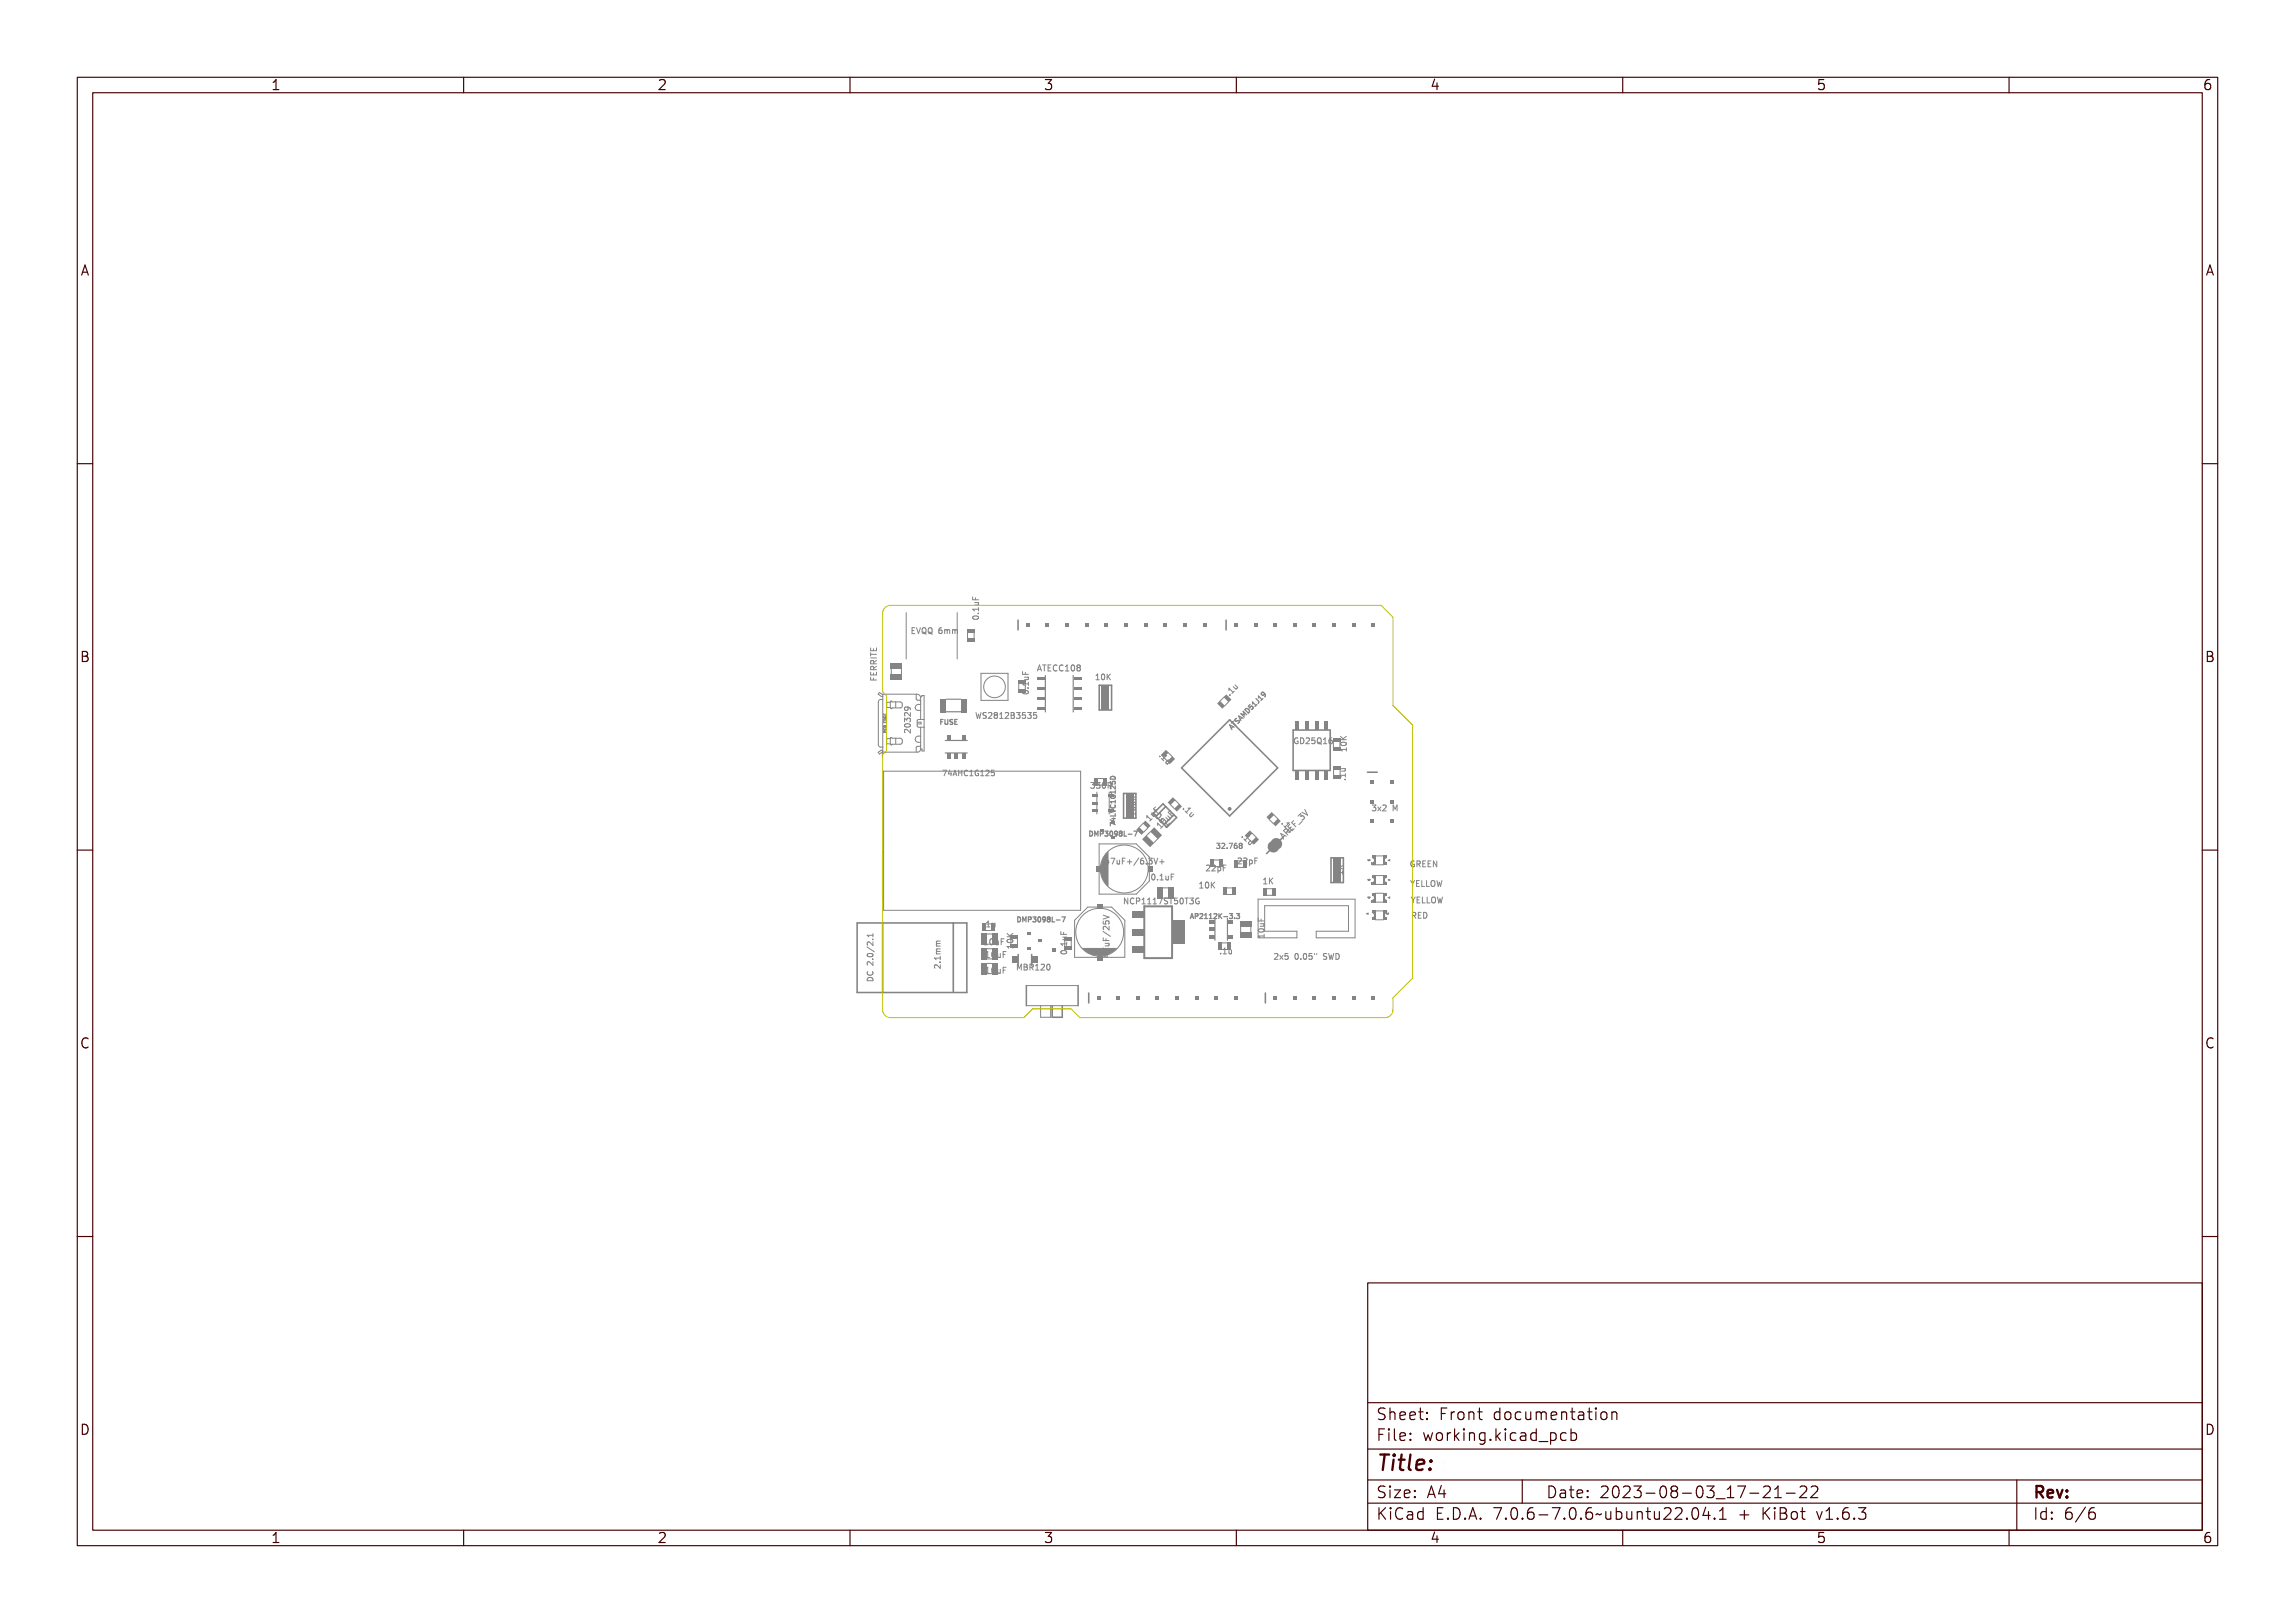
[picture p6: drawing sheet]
<svg xmlns="http://www.w3.org/2000/svg" width="297mm" height="210mm" viewBox="0 0 297 210" stroke-linecap="round" stroke-linejoin="round" font-family="sans-serif">
<defs><g id="words">
<text font-size="2.7" fill="#480000" x="178" y="190.3">Title:</text>
<g font-size="2" fill="#480000">
<text x="178" y="183.7">Sheet: Front documentation</text>
<text x="178" y="186.5">File: working.kicad_pcb</text>
<text x="178" y="193.9">Size: A4</text>
<text x="178" y="196.6">KiCad E.D.A. 7.0.6-7.0.6~ubuntu22.04.1 + KiBot v1.6.3</text>
<text x="200" y="193.9">Date: 2023-08-03_17-21-22</text>
<text x="263" y="196.6">Id: 6/6</text>
<text x="263" y="193.9">Rev:</text>
</g>
<g font-size="1.7" fill="#480000">
<text x="35" y="11.7">1</text>
<text x="85" y="11.7">2</text>
<text x="135" y="11.7">3</text>
<text x="185" y="11.7">4</text>
<text x="235" y="11.7">5</text>
<text x="285" y="11.7">6</text>
<text x="10.5" y="35.7">A</text>
<text x="285.5" y="35.7">A</text>
<text x="10.5" y="85.6">B</text>
<text x="285.5" y="85.6">B</text>
<text x="10.5" y="135.7">C</text>
<text x="285.5" y="135.7">C</text>
<text x="10.5" y="185.6">D</text>
<text x="285.5" y="185.6">D</text>
<text x="35" y="199.7">1</text>
<text x="85" y="199.7">2</text>
<text x="135" y="199.7">3</text>
<text x="185" y="199.7">4</text>
<text x="235" y="199.7">5</text>
<text x="285" y="199.7">6</text>
</g>
<g font-size="1" fill="#848484">
<text x="119.3" y="82">EVQQ 6mm</text>
<text x="113.5" y="87.9" transform="rotate(-90 113.5 87.9)">FERRITE</text>
<text x="134.2" y="86.9">ATECC108</text>
<text x="142.1" y="88">10K</text>
<text x="126.2" y="93">WS2812B3535</text>
<text x="121.8" y="100.4">74AHC1G125</text>
<text x="149.9" y="97.8" transform="rotate(45 149.9 97.8)">.1u</text>
<text x="167.3" y="96.3">GD25Q16</text>
<text x="174.3" y="96.9" transform="rotate(-90 174.3 96.9)">10K</text>
<text x="141" y="102">330R</text>
<text x="148.7" y="106.4" transform="rotate(-45 148.7 106.4)">1uF</text>
<text x="150.1" y="107.3" transform="rotate(-45 150.1 107.3)">10uF</text>
<text x="165.7" y="106.5" transform="rotate(45 165.7 106.5)">.1u</text>
<text x="178" y="105">3x2 M</text>
<text x="142.9" y="111.8">47uF+/6.3V+</text>
<text x="149" y="113.9">0.1uF</text>
<text x="156" y="112.7">22pF</text>
<text x="160.5" y="111.8">22pF</text>
<text x="160.6" y="108.2" transform="rotate(45 160.6 108.2)">.1u</text>
<text x="182.4" y="112.2">GREEN</text>
<text x="127.2" y="120">.1u</text>
<text x="146.9" y="117">NCP1117ST50T3G</text>
<text x="155.5" y="114.9">10K</text>
<text x="163.7" y="114.4">1K</text>
<text x="182.4" y="114.7">YELLOW</text>
<text x="182.5" y="116.9">YELLOW</text>
<text x="182.6" y="118.8">RED</text>
<text x="127.2" y="122.3">10uF</text>
<text x="127.4" y="123.9">10uF</text>
<text x="127.4" y="126">10uF</text>
<text x="131.1" y="122.4" transform="rotate(-90 131.1 122.4)">10K</text>
<text x="132.4" y="125.6">MBR120</text>
<text x="157.8" y="123.5">.1u</text>
<text x="163.6" y="121.5" transform="rotate(-90 163.6 121.5)">10uF</text>
<text x="164.8" y="124.2">2x5 0.05&quot; SWD</text>
</g>
<g font-size=".9" fill="#848484">
<text x="121.5" y="93.8">FUSE</text>
<text x="140.8" y="108.2">DMP3098L-7</text>
<text x="157.7" y="109.8">32.768</text>
<text x="132.9" y="119.3">DMP3098L-7</text>
<text x="153.9" y="118.9">AP2112K-3.3</text>
</g>
</g></defs>
<g fill="none" stroke="#848484" stroke-width=".16">
<path d="M121.6 93.1h.4v.1h-.3v.2h.2l-.2 .1v.3h-.1zM122.1 93.1v.5a.11 .11 0 0 0 .2 .1 .11 .11 0 0 0 .1-.1v-.5h.1v.4a.2 .2 0 0 1-.2 .3 .2 .2 0 0 1-.2-.3zM122.6 93.2h.3v.1v-.1a.11 .11 0 0 0-.2 0 .11 .11 0 0 0 0 .2 .21 .21 0 0 1 .3 .1 .21 .21 0 0 1-.2 .3 .21 .21 0 0 1-.2-.1 .15 .15 0 0 0 .2 0 .15 .15 0 0 0 .1-.2 .15 .15 0 0 0-.2 0l-.1-.2zM123.1 93.1h.4v.1h-.3v.2h.3v.1h-.3v.2h.3v.1h-.4zM123.6 93.4h.2M123.6 93.7h.3M123.6 93.1h.3M159 94l.1-.1 .6 .3-.1 .1-.1-.1-.2 .1 .1 .2h-.1zM159.1 94l.3 .1-.1 .2zM159.3 93.7l.3-.3h.1l-.2 .2 .4 .4h-.1l-.3-.4-.2 .2zM159.5 93.4l.4 .5M159.6 94l-.3 .2"/>
<path d="M159.6 93.3l-.2 .3M159.7 94.1l-.6-.3 .3 .6M159.8 93.2l.1-.1 .1 .1h-.1a.11 .11 0 0 0-.1 .1 .11 .11 0 0 0 .1 .1 .21 .21 0 0 1 .3-.1 .21 .21 0 0 1 .1 .3 .21 .21 0 0 1-.3 .1h.1a.15 .15 0 0 0 .1-.2 .15 .15 0 0 0-.1-.1 .15 .15 0 0 0-.2 .1l-.2-.1zM160 92.9l-.2 .3a.27 .27 0 0 0 .5 0l.1 .2-.2 .2M160.1 92.9l.1-.1 .6 .3-.1 .1-.1-.1-.2 .1 .1 .2h-.1zM160.2 92.9l.3 .2-.1 .1zM160.4 92.6l.3 .1-.1-.3 .1-.1 .4 .5-.4-.4 .1 .3-.3-.1 .4 .4-.1 .1zM160.7 92.9l-.2 .2M160.8 92.2a.32 .32 0 0 1 .5 0 .32 .32 0 0 1-.1 .5l-.5-.4zM160.9 92.2a.25 .25 0 0 1 .3 .1 .25 .25 0 0 1 0 .3zM160.9 92.9l-.6-.3 .3 .6M161.1 91.9l.2-.2h.1l-.2 .2 .1 .1a.21 .21 0 0 1 .3-.1 .21 .21 0 0 1 .1 .2 .21 .21 0 0 1-.2 .2 .16 .16 0 0 0 .2-.2 .16 .16 0 0 0-.2-.2 .16 .16 0 0 0-.2 .2z"/>
<path d="M161.2 91.7a.33 .33 0 0 1 .4 .1 .33 .33 0 0 1 0 .5l-.5-.5zM161.3 92.5l-.4-.5 .2 .5-.5-.2 .4 .5M161.6 91.4l.1-.1 .3 .4h.2l-.3 .2 .1-.1-.3-.3-.1 .1-.1-.1zM161.8 91.2l-.2 .2 .1 .2 .2-.2 .3 .2-.3 .2M161.9 91.1l.2-.2 .3 .3a.18 .18 0 0 1 0 .3 .18 .18 0 0 1-.2 0 .14 .14 0 0 0 .1 0 .14 .14 0 0 0 0-.2l-.2-.3zM162.1 91.1v-.3l.4 .5M162.3 90.7l.1-.1 .4 .4h.1l-.2 .2v-.1l-.3-.4-.1 .1h-.1zM162.5 90.4l.4 .4-.1 .2M162.7 91.2l-.3 .2M162.7 90.3a.32 .32 0 0 1 .4 .1 .32 .32 0 0 1-.1 .4 .18 .18 0 0 0 .1-.2 .18 .18 0 0 0-.1-.1 .2 .2 0 0 1-.3 .1 .2 .2 0 0 1 0-.3zM162.9 90.3v-.2l.4 .4M163.4 90.4l-.2 .2"/>
<path d="M163.6 89.7v.2l-.1 .1-.3-.2 .1-.2h.2l.2 .3v.3M131.7 118.6a.32 .32 0 0 1 .4 .4 .32 .32 0 0 1-.4 .3zM132.8 118.6l-.2 .5-.2-.5v.7M133 118.7a.32 .32 0 0 1 .4 .3 .32 .32 0 0 1-.4 .3zM133.1 118.8a.24 .24 0 0 1 .2 .2 .24 .24 0 0 1-.2 .2zM133.5 118.7h.1l.1 .3 .1-.3h.1v.6h-.1v-.5l-.1 .3-.2-.3v.5zM134 118.7h.2a.2 .2 0 0 1 .2 .3 .2 .2 0 0 1-.3 .1v.2h-.1zM134.1 118.8h.1a.12 .12 0 0 1 .1 .1 .12 .12 0 0 1-.1 .1h-.1zM134.5 118.7h.1a.18 .18 0 0 1 .2 0 .18 .18 0 0 1 0 .3 .19 .19 0 0 1 0 .3 .19 .19 0 0 1-.3-.1 .14 .14 0 0 0 .2 .1 .14 .14 0 0 0 .1-.2 .14 .14 0 0 0-.2-.1l.1-.1a.13 .13 0 0 0 0-.2 .13 .13 0 0 0-.2 .1zM135.1 118.8v-.1a.3 .3 0 0 1 .3 .3 .3 .3 0 0 1-.3 .3l-.1-.1zM135.2 118.8a.26 .26 0 0 1 .1 .2 .26 .26 0 0 1-.1 .2l-.1-.2zM135.6 118.7a.31 .31 0 0 1 .4 .3 .31 .31 0 0 1-.4 .3v-.1a.19 .19 0 0 0 .2 0 .19 .19 0 0 0 .1-.2 .2 .2 0 0 1-.3 0 .2 .2 0 0 1 0-.3z"/>
<path d="M136.1 118.7a.17 .17 0 0 1 .3 0 .17 .17 0 0 1-.1 .3 .18 .18 0 0 1 .1 .3 .18 .18 0 0 1-.3 0 .18 .18 0 0 1 .1-.3l-.1-.1zM136.6 118.7h.1v.5h.3v.1h-.4zM137.2 119h.2v.1h-.2zM137.6 118.7h.4l-.2 .6h-.1l.2-.5h-.3zM140.8 107.6a.32 .32 0 0 1 .4 .3 .32 .32 0 0 1-.4 .3zM140.9 107.7a.24 .24 0 0 1 .2 .2 .24 .24 0 0 1-.2 .2zM141.3 107.6h.1l.1 .3 .1-.3h.2v.6h-.1v-.5l-.1 .3-.2-.3v.5h-.1zM141.9 107.6h.2a.2 .2 0 0 1 .2 .3 .2 .2 0 0 1-.3 .1v.2h-.1zM142 107.7h.1a.12 .12 0 0 1 .1 .1 .12 .12 0 0 1-.1 .1h-.1zM142.4 107.6a.18 .18 0 0 1 .3 0 .18 .18 0 0 1-.1 .3 .19 .19 0 0 1 .1 .3 .19 .19 0 0 1-.3-.1 .14 .14 0 0 0 .2 .1 .14 .14 0 0 0 .1-.2 .14 .14 0 0 0-.2-.1v-.1a.13 .13 0 0 0 .1-.2 .13 .13 0 0 0-.2 .1zM142.9 107.7l.1-.1a.3 .3 0 0 1 .3 .3 .3 .3 0 0 1-.3 .3l-.1-.1zM143 107.7a.26 .26 0 0 1 .2 .2 .26 .26 0 0 1-.2 .2v-.2z"/>
<path d="M143.4 107.6h.1a.31 .31 0 0 1 .3 .3 .31 .31 0 0 1-.4 .3v-.1a.19 .19 0 0 0 .2 0 .19 .19 0 0 0 .1-.2 .2 .2 0 0 1-.3 0 .2 .2 0 0 1 0-.3zM143.7 101.4l.3 .1v-.3l.2-.1 .1 .1v.3M143.7 104.7l.6 .2-.6 .3M143.7 100.6a.34 .34 0 0 1 .4-.1 .34 .34 0 0 1 .2 .3h-.6zM143.7 102.9a.29 .29 0 0 0 .3 .4 .29 .29 0 0 0 .3-.4h-.2v.1M143.7 105.4l.7 .2v.1l-.6-.2v.3h-.1zM143.7 105h.4l.1-.1 .2 .1h-.2v.3h-.1l-.4-.2zM143.7 104.7h.6v-.3h.1v.3h-.7zM143.7 103.8l.7 .2v.1l-.7 .2v-.1l.6-.1-.6-.2zM143.7 103h.6l.1-.2v.4l-.1-.1h-.5l.1 .1h-.1zM143.7 101.9h.6l.1-.1v.4l-.1-.2h-.5l.1 .2h-.1zM143.7 100.9h.1v.2h.2a.21 .21 0 0 1 .1-.3 .21 .21 0 0 1 .2 .1 .21 .21 0 0 1 0 .3 .16 .16 0 0 0 0-.2 .16 .16 0 0 0-.2-.1 .16 .16 0 0 0 0 .3h-.4z"/>
<path d="M143.8 104.2a.28 .28 0 0 0 .2 .4 .28 .28 0 0 0 .3-.4M143.8 103.4h.1a.22 .22 0 0 0 .2 .3 .22 .22 0 0 0 .2-.3 .3 .3 0 0 1-.2 .4 .3 .3 0 0 1-.3-.4zM143.8 102.4h.1a.22 .22 0 0 0 .1 .3 .22 .22 0 0 0 .3-.3l-.3 .1v-.2h.3a.29 .29 0 0 1-.2 .4 .29 .29 0 0 1-.3-.3zM143.8 101.4l.2-.1 .3 .3v-.3h.1v.4l-.4-.3a.15 .15 0 0 0-.2 .1 .15 .15 0 0 0 .1 .2l-.2-.1zM143.8 105h.3v.2zM143.8 100.3h.3a.29 .29 0 0 1 .3 .4h-.7zM143.9 100.4h.3l.1 .2h-.5zM143.9 105.9h.4M144 107.6a.17 .17 0 0 1 .2 0 .17 .17 0 0 1 0 .3 .18 .18 0 0 1 0 .3 .18 .18 0 0 1-.2 0 .18 .18 0 0 1 0-.3l-.1-.1zM144.1 105.8v.4l-.4-.1M144.3 106.7l-.6-.3v.5M144.3 101.7v.4l-.3-.4h-.2"/>
<path d="M144.3 102.3v.4M144.3 103.6v.3M144.3 105.3v.3h-.6M144.3 103.7h-.6l.2 .2M144.3 102.5h-.6l.2 .2M144.5 107.6v.5h.3v.1h-.3zM145 107.9h.2v.1h-.2zM145.5 107.6h.3l-.2 .6h-.1l.2-.5h-.2zM146 107.9h.5M146.7 107.5h.5l-.3 .7M154.1 118.3h.1l.2 .6h-.1l-.1-.2h-.2l-.1 .2zM154.1 118.3l.1 .4h-.2z"/>
<path d="M154.5 118.3h.1a.2 .2 0 0 1 .3 .2 .21 .21 0 0 1-.4 .1v.3zM154.5 118.3h.1a.14 .14 0 0 1 .2 .2 .12 .12 0 0 1-.2 .1h-.1zM155 118.3a.24 .24 0 0 1 .3 .1 .24 .24 0 0 1-.2 .3v.1h.2v.1h-.3l.2-.4a.15 .15 0 0 0 0-.2 .15 .15 0 0 0-.2 .1zM155.5 118.3h.2v.5l.2 .1h-.4l.2-.1v-.5l-.2 .1zM156 118.3h.2v.5l.2 .1h-.4l.2-.1v-.5l-.2 .1zM156.5 118.3a.24 .24 0 0 1 .4 .1 .24 .24 0 0 1-.2 .3l-.1 .1h.3v.1h-.4l.3-.4a.15 .15 0 0 0-.1-.2 .15 .15 0 0 0-.2 .1zM157 118.3h.1v.2l.3-.2-.2 .2 .3 .4h-.1l-.3-.3v.3h-.1zM157.6 118.6l.2 .1zM158 118.3h.1a.17 .17 0 0 1 .2 0 .17 .17 0 0 1 0 .3 .19 .19 0 0 1 0 .3 .19 .19 0 0 1-.3-.1h.1a.14 .14 0 0 0 .2 0 .14 .14 0 0 0 0-.1 .14 .14 0 0 0-.2-.1v-.1a.13 .13 0 0 0 .2-.1 .13 .13 0 0 0-.1-.1 .13 .13 0 0 0-.2 .1zM158.7 118.8h.1v.1h-.1zM159.1 118.3a.17 .17 0 0 1 .3 0 .17 .17 0 0 1-.1 .3 .19 .19 0 0 1 .1 .3 .21 .21 0 0 1-.4-.1h.1a.14 .14 0 0 0 .2 0 .14 .14 0 0 0 0-.1 .14 .14 0 0 0-.1-.1v-.1a.12 .12 0 0 0 .1 0 .12 .12 0 0 0 0-.2 .12 .12 0 0 0-.2 0zM159.8 118.8v.1"/>
<path d="M160 118.2h.4l-.2 .3h.2v.3h-.4"/>
<circle cx="162.8" cy="90.5" r=".14"/>
<circle cx="135.2" cy="119" r=".05"/>
<circle cx="135.7" cy="118.9" r=".14"/>
<circle cx="136.3" cy="119.1" r=".12"/>
<circle cx="136.3" cy="118.9" r=".11"/>
<circle cx="143.1" cy="107.9" r=".05"/>
<circle cx="143.6" cy="107.8" r=".14"/>
<circle cx="144.1" cy="108" r=".12"/>
<circle cx="144.1" cy="107.8" r=".11"/>
</g>
<g fill="none" stroke="#848484" stroke-width=".13">
<path d="M125.9 77.2v.4h.7M125.9 79.8a.45 .45 0 0 1 .7 .2 .43 .43 0 0 1-.7-.1zM125.9 78.7h.7v-.1h.1v.4h-.1v-.2h-.6l.1 .2h-.1zM125.9 77.3h.1v.4h.2v-.3h.1v.3h.4v.1h-.8zM126 79.9a.33 .33 0 0 1 .6 .2 .33 .33 0 0 1-.6-.2zM126 79.8h.5l.2 .1a.36 .36 0 0 1-.4 .3 .36 .36 0 0 1-.4-.3zM126.1 78h.6l-.1 .1a.18 .18 0 0 1 .1 .2 .18 .18 0 0 1-.2 .1h-.4v-.1h.4l.1-.1-.1-.1h-.4zM126.1 78h.5M126.2 77.4v.2M126.5 79.3h.2v.2h-.2zM126.6 78v.3h-.5M126.6 79.4h.1"/>
<path d="M126.6 78.6v.5M126.6 78.8h-.7l.2 .3M112.7 87.4h.1v.3h.2v-.3h.1v.3h.4v.1h-.8zM112.7 86.8h.1v.3h.2v-.3h.1v.3h.3v-.3h.1v.4h-.8zM112.7 85h.1v.1h.6v-.1h.1v.4h-.1v-.2h-.6v.2h-.1zM112.7 84.3h.1v.2h.7v.1h-.7v.3h-.1zM112.7 83.7h.1v.4h.2v-.4h.1v.4h.3v-.4h.1v.5h-.8zM112.8 86.2h.2l.1 .1 .4-.2v.1l-.3 .2v.1h.3v.1h-.8zM112.8 85.6h.2l.1 .1 .4-.2v.1l-.3 .2v.1h.3v.1h-.8zM112.8 86.3h.2l.1 .2h-.3zM112.8 85.7h.2l.1 .2h-.3zM114.4 92.3v.2h.3v-.2"/>
<path d="M114.4 93.3v.2h.3v-.2M114.4 92.7a.15 .15 0 0 0 .1 .2 .15 .15 0 0 0 .2-.2h-.2M114.4 93.3v.2h.1v-.2l.1 .2h.1v-.2v.2h-.3zM114.4 92.5v.2h.1v-.2l.1 .2h.1v-.2v.2h-.3zM114.4 94.2a.16 .16 0 0 0 .1 .3 .18 .18 0 0 0 .2-.3M114.4 94.2a.12 .12 0 0 0 .1 .1 .12 .12 0 0 0 .2-.1 .15 .15 0 0 1-.2 .2 .15 .15 0 0 1-.1-.2zM114.4 92.8a.12 .12 0 0 0 .1 .2 .14 .14 0 0 0 .2-.2l-.2 .1v-.1h.2a.16 .16 0 0 1-.2 .2 .16 .16 0 0 1-.1-.2zM114.4 94.4h.1l.1 .2h.1h-.3zM114.4 93.9h.3v.2h-.3zM114.4 93a.18 .18 0 0 1 .2 0 .18 .18 0 0 1 .1 .2h-.3zM114.4 93.1h.3v.2h-.3zM114.4 93.9l.1 .1h-.1z"/>
<path d="M114.4 94.5l.1 .1h-.1zM114.4 93.1h.2l.1 .1h-.3zM114.5 93.9l-.1 .1v.1h.3v-.2l-.2 .1M114.5 93.9v.1M114.5 94h.1M114.5 92.4v.1M114.5 93.4v.1M114.5 94v.1M114.5 94.8v-.2h-.1v.2h.3M114.6 93.9h.1v.1h-.1zM117.1 93.4v-.5l.2 .3 .1-.2h.3l.1 .1-.1 .3M117.1 93.8a.37 .37 0 0 1 .4-.2 .37 .37 0 0 1 .3 .4 .45 .45 0 0 1-.7-.2z"/>
<path d="M117.1 92.7l.3-.1 .1 .1a.23 .23 0 0 1 .3 0 .23 .23 0 0 1-.1 .4 .18 .18 0 0 0 .1-.3 .18 .18 0 0 0-.3 0v.1h-.1a.14 .14 0 0 0-.2-.2 .15 .15 0 0 0 0 .3h-.1zM117.2 93.9a.47 .47 0 0 1 .6 .3v-.4v.5l-.3-.3a.18 .18 0 0 0-.3 0 .18 .18 0 0 0 0 .3h-.1v-.2zM117.2 92.1a.47 .47 0 0 1 .6 .2v-.3v.4l-.3-.2a.18 .18 0 0 0-.3 0 .18 .18 0 0 0 0 .2h-.1v-.1zM117.2 91.4a.38 .38 0 0 1 .4-.1 .38 .38 0 0 1 .2 .4l-.1 .1a.22 .22 0 0 0 0-.3 .22 .22 0 0 0-.2 0 .24 .24 0 0 1 0 .3 .24 .24 0 0 1-.4 0 .24 .24 0 0 1 .1-.4zM117.2 93.4a.33 .33 0 0 1 .6 .1 .33 .33 0 0 1-.6-.1zM117.2 93.3l.4-.1 .2 .1a.36 .36 0 0 1-.3 .4 .36 .36 0 0 1-.4-.4zM117.4 91.5l.1 .1v.2l-.4 .1v-.3l.1-.1h.4l.2 .1v.2M117.8 92.2v.5l-.5-.5-.2 .2v.2M117.8 94.4v.4l-.5-.4-.2 .1v.3M118 81.6h.3M118.4 81.2h-.4v.8h.4M118.6 81.2l.3 .8 .2-.8"/>
<path d="M119.4 81.3h.4v.1h-.3v.2h.3v.1h-.3v.2h.3v.1h-.4zM119.9 81.3h.1l.2 .6 .1-.6h.1l-.2 .7h-.1zM120.6 81.4l.1-.1a.23 .23 0 0 1 .3 .2v.3l-.1 .2 .1 .1h-.1l-.3-.2zM120.7 81.4a.3 .3 0 0 1 .2 .2 .3 .3 0 0 1-.2 .3l-.1-.3zM121.2 81.4l.1-.1a.23 .23 0 0 1 .3 .2v.3l-.1 .2 .1 .1h-.1l-.3-.2zM121.3 81.4a.3 .3 0 0 1 .2 .2 .3 .3 0 0 1-.2 .3l-.1-.3zM121.9 99.7h.5l-.3 .7h-.1l.2-.6h-.3zM122.4 81.4l.3-.1h.1v.1a.22 .22 0 0 0-.3 0 .22 .22 0 0 0 0 .2 .24 .24 0 0 1 .3 .1 .24 .24 0 0 1-.1 .3 .24 .24 0 0 1-.3-.2zM122.8 99.7h.1v.5h.1l-.1 .2h-.1v-.2h-.3zM122.8 99.8v.4h-.3zM123 81.5h.4l.1 .5h-.1l-.1-.5v.5h-.1l-.1-.5v.5h-.1zM123.2 99.7h.1l.3 .7h-.1l-.1-.2h-.2l-.1 .2h-.1z"/>
<path d="M123.3 99.8l.1 .4h-.2zM123.6 81.5h.4l.1 .5h-.1l-.1-.5v.5h-.1l-.1-.5v.5h-.1zM123.6 99.7h.1v.3h.3v-.3h.1v.7h-.1v-.3h-.3v.3h-.1zM124.3 99.8l.2-.1 .2 .1a.25 .25 0 0 0-.4 .3 .25 .25 0 0 0 .4 .2v.1a.35 .35 0 0 1-.5-.1 .35 .35 0 0 1 .1-.5zM124.8 99.7h.3v.6h.1v.1h-.3v-.1h.1v-.5h-.2zM125.4 99.8l.2-.1h.2v.1h-.1a.26 .26 0 0 0-.3 .3 .26 .26 0 0 0 .3 .2v-.2h-.1h.2v.3a.32 .32 0 0 1-.4-.1 .32 .32 0 0 1 0-.4zM126 99.7h.3v.6h.1v.1h-.4v-.1h.2v-.5h-.2zM126.2 92.3h.1v.5l.1-.3h.1l.1 .3 .1-.5h.1l-.1 .7h-.1l-.1-.4-.1 .4h-.1zM126.5 99.7a.25 .25 0 0 1 .4 .1 .25 .25 0 0 1-.1 .4l-.2 .1h.4v.1h-.5l.3-.3a.17 .17 0 0 0 0-.3 .17 .17 0 0 0-.3 0zM126.9 92.3l.2-.1 .2 .1-.1 .1a.15 .15 0 0 0-.2 0 .15 .15 0 0 0 .1 .2 .23 .23 0 0 1 .1 .4 .23 .23 0 0 1-.4-.2 .17 .17 0 0 0 .3 .1 .17 .17 0 0 0 0-.2 .24 .24 0 0 1-.2-.1 .24 .24 0 0 1 0-.3zM127.1 99.7h.4v.1h-.3v.2a.23 .23 0 0 1 .3 .1 .23 .23 0 0 1-.1 .3 .23 .23 0 0 1-.3-.1 .19 .19 0 0 0 .3 .1 .19 .19 0 0 0 0-.3 .19 .19 0 0 0-.3 0zM127.5 92.3a.26 .26 0 0 1 .4 0 .26 .26 0 0 1-.2 .4l-.1 .2h.3v.1h-.4l.2-.4a.18 .18 0 0 0 0-.3 .18 .18 0 0 0-.2 .1z"/>
<path d="M127.9 99.7l.1 .1v.2l-.4 .4h.4M128.1 92.3a.21 .21 0 0 1 .4 0 .21 .21 0 0 1-.1 .3 .21 .21 0 0 1 .1 .3 .21 .21 0 0 1-.4 0 .21 .21 0 0 1 .1-.3l-.1-.1zM128.7 99.7h-.4v.3h.3l.1 .3-.1 .1-.3-.1M128.7 92.3h.3v.6h.1v.1h-.4v-.1h.2v-.6l-.2 .1zM129.3 92.3a.26 .26 0 0 1 .4 0 .26 .26 0 0 1-.2 .4l-.1 .2h.3v.1h-.4l.2-.4a.18 .18 0 0 0 .1-.3 .18 .18 0 0 0-.3 .1zM129.9 92.3h.2a.18 .18 0 0 1 .2 .1 .18 .18 0 0 1-.1 .2 .2 .2 0 0 1 .2 .2 .2 .2 0 0 1-.3 .2h-.2zM130 92.6h.1a.14 .14 0 0 1 .2 .2 .14 .14 0 0 1-.2 .1h-.1zM130 92.3h.1a.12 .12 0 0 1 .1 .1 .12 .12 0 0 1-.1 .2h-.1zM130.5 92.3a.22 .22 0 0 1 .3 0 .22 .22 0 0 1 0 .3 .23 .23 0 0 1 .1 .4 .23 .23 0 0 1-.4-.1 .18 .18 0 0 0 .3 0 .18 .18 0 0 0 0-.3h-.2h.1a.16 .16 0 0 0 .1-.3 .14 .14 0 0 0-.2 0zM131.1 92.3h.4h-.3v.2a.25 .25 0 0 1 .3 .1 .25 .25 0 0 1-.1 .4 .25 .25 0 0 1-.3-.1 .19 .19 0 0 0 .3 0 .19 .19 0 0 0 0-.3 .19 .19 0 0 0-.3 0zM131.7 92.3a.22 .22 0 0 1 .4 0 .22 .22 0 0 1-.1 .3 .23 .23 0 0 1 .1 .4 .23 .23 0 0 1-.4-.1 .18 .18 0 0 0 .3 0 .18 .18 0 0 0 0-.3h-.2h.1a.16 .16 0 0 0 .1-.3 .14 .14 0 0 0-.2 0zM132.3 86.9v.4h.8"/>
<path d="M132.3 92.3h.4h-.3v.2a.25 .25 0 0 1 .4 .1 .25 .25 0 0 1-.2 .4 .25 .25 0 0 1-.3-.1 .19 .19 0 0 0 .3 0 .19 .19 0 0 0 0-.3 .19 .19 0 0 0-.3 0zM132.4 88.4h.6v-.2h.1v.4h-.1v-.1h-.5v.1h-.1zM132.4 87h.1v.3h.2v-.3h.1v.3h.3v.1h-.7zM132.4 89.4a.36 .36 0 0 1 .4-.1 .36 .36 0 0 1 .3 .4 .37 .37 0 0 1-.5 .1 .37 .37 0 0 1-.2-.3zM132.5 89.6a.33 .33 0 0 1 .5 .1 .33 .33 0 0 1-.5-.1zM132.5 89.5l.4-.1 .2 .2a.36 .36 0 0 1-.3 .3 .36 .36 0 0 1-.4-.3zM132.6 87.6h.5l-.1 .1a.18 .18 0 0 1 .1 .2 .18 .18 0 0 1-.2 .1h-.3l.4-.1 .1-.1-.1-.1h-.4zM132.6 87.6h.5M132.7 87v.3M133 89h.1v.1h-.1zM133 92.2h.5l-.3 .3 .2 .1 .1 .2-.2 .2h-.2M133 87.6l.1 .3h-.5"/>
<path d="M133 89h.1M133.1 88.3v.4M133.1 88.5h-.8l.2 .2M134.1 92.2h-.3l-.1 .4 .4-.1v.4l-.1 .1-.3-.1M134.4 86.1h.1l.3 .8h-.1l-.1-.2h-.3v.2h-.1zM134.5 86.2l.1 .4h-.2zM134.8 86.1h.6v.1h-.2v.7h-.1v-.7h-.3zM135.5 86.1h.5v.1h-.4v.2h.4v.1h-.4v.3h.4v.1h-.5zM136.2 86.2l.2-.1h.2v.1h-.1a.28 .28 0 0 0-.3 .3 .28 .28 0 0 0 .4 .2v.1a.35 .35 0 0 1-.4-.1 .35 .35 0 0 1-.1-.4zM136.8 86.2l.3-.1h.1v.1h-.1a.28 .28 0 0 0-.3 .3 .28 .28 0 0 0 .4 .2v.1a.35 .35 0 0 1-.4-.1 .35 .35 0 0 1 0-.4zM137.4 86.1h.3v.7h.2v.1h-.5v-.1h.2v-.6h-.2zM138.1 86.2a.23 .23 0 0 1 .2-.1 .23 .23 0 0 1 .2 .2v.2a.31 .31 0 0 1-.3 .4l-.2-.3z"/>
<path d="M138.2 86.2a.31 .31 0 0 1 .2 .3 .31 .31 0 0 1-.2 .3l-.1-.3zM138.7 86.1a.21 .21 0 0 1 .3 0 .21 .21 0 0 1 0 .3 .22 .22 0 0 1 0 .4 .22 .22 0 0 1-.3 0 .22 .22 0 0 1 .1-.4l-.2-.1zM139.4 86.3l.1 .1M139.4 86.1h.4v.1l-.1 .2M139.5 86.4h.2M139.5 86.4h-.1M139.7 86.4l.1 .1v.2l-.4 .1M141.8 88h.5M141.9 87.4h-.1M142.2 87.3h.3v.6h.1v.1h-.4v-.1h.2v-.5h-.2zM142.8 87.3h.1a.35 .35 0 0 1 .3 .3 .35 .35 0 0 1-.3 .4l-.1-.2zM142.9 87.4a.3 .3 0 0 1 .2 .2 .3 .3 0 0 1-.2 .3v-.3z"/>
<path d="M143.4 87.3h.1v.3l.3-.3h.1l-.3 .3 .3 .4h-.1l-.3-.4v.4h-.1zM159 89.4v-.4l.6 .6M159.1 89.9l.1-.1 .1 .1-.1 .1zM159.1 89.9l.1 .1M159.2 89v-.1l.5 .5 .1-.1h.1l-.3 .3h-.1l.1-.2-.4-.4-.1 .2v-.1zM159.6 88.8l.4 .3 .1-.2M159.7 89.4l-.3 .3M159.8 88.6l.1-.1 .4 .4h-.1a.18 .18 0 0 1-.1 .2 .18 .18 0 0 1-.3 0l-.2-.3h.1l.3 .3 .1-.2zM159.8 88.6l.4 .4M167.5 95.6l.2-.1 .2 .1v.1l-.1-.1a.28 .28 0 0 0-.3 .3 .28 .28 0 0 0 .3 .3v-.2l-.1-.1h.2v.3a.34 .34 0 0 1-.5 0 .34 .34 0 0 1 0-.5zM168 95.5a.38 .38 0 0 1 .5 .4 .38 .38 0 0 1-.5 .4zM168.1 95.6a.29 .29 0 0 1 .3 .3 .29 .29 0 0 1-.3 .3z"/>
<path d="M168.6 95.6a.26 .26 0 0 1 .4 0 .26 .26 0 0 1-.1 .4l-.2 .2h.4v.1h-.5l.3-.4a.18 .18 0 0 0 0-.3 .18 .18 0 0 0-.3 .1zM169.3 95.5h.3v.1h-.2v.2a.25 .25 0 0 1 .3 .1 .25 .25 0 0 1-.1 .3 .25 .25 0 0 1-.4-.1 .19 .19 0 0 0 .3 .1 .19 .19 0 0 0 0-.3 .19 .19 0 0 0-.2 0zM169.9 95.6l.1-.1a.23 .23 0 0 1 .3 .2v.3l-.1 .3h.1l-.1 .1-.3-.2zM170 95.6a.3 .3 0 0 1 .2 .3 .3 .3 0 0 1-.2 .3l-.1-.3zM170.5 95.6l.3-.1v.7h.1v.1h-.4v-.1h.2v-.6l-.2 .1zM171.1 95.6l.2-.1h.2v.1a.22 .22 0 0 0-.3 0 .22 .22 0 0 0-.1 .3 .24 .24 0 0 1 .4 0 .24 .24 0 0 1-.1 .4 .24 .24 0 0 1-.3-.2zM172.4 95.5h-.3l-.1 .2v.4l.1 .1h.3v-.4h-.3l-.1 .1M173.5 96.5h.7v-.1h.1v.4h-.1v-.2h-.6l.1 .2h-.1zM173.5 95.1l.3 .3 .5-.3v.1l-.4 .3h.4v.1h-.8v-.1h.4l-.4-.3zM173.6 99.3h.5v.1a.18 .18 0 0 1 0 .2 .18 .18 0 0 1-.2 .2h-.3v-.1h.4l.1-.1-.1-.2h-.4zM173.6 99.5h.5M173.6 96a.33 .33 0 0 1 .6 .1 .33 .33 0 0 1-.6-.1z"/>
<path d="M173.6 95.8h.5l.2 .1a.36 .36 0 0 1-.4 .3 .36 .36 0 0 1-.4-.3zM173.7 97.1v.1M174 99.5l.1 .2-.5 .1M174.2 96.8v.4M141.1 101.3a.22 .22 0 0 1 .3 0 .22 .22 0 0 1 0 .3 .23 .23 0 0 1 .1 .4 .23 .23 0 0 1-.4-.1 .18 .18 0 0 0 .3 .1 .18 .18 0 0 0 0-.3h-.2l.1-.1a.14 .14 0 0 0 .1-.2 .14 .14 0 0 0-.2 0zM141.7 101.3a.22 .22 0 0 1 .4 0 .22 .22 0 0 1-.1 .3 .23 .23 0 0 1 .1 .4 .23 .23 0 0 1-.4-.1 .18 .18 0 0 0 .3 .1 .18 .18 0 0 0 0-.3h-.2l.1-.1a.14 .14 0 0 0 .1-.2 .14 .14 0 0 0-.2 0zM142.4 101.3a.36 .36 0 0 1 .4 .4 .36 .36 0 0 1-.4 .3l-.1-.3zM142.5 101.4a.3 .3 0 0 1 .2 .3 .3 .3 0 0 1-.2 .2l-.1-.2zM142.8 119.2v.3l.3 .1v-.4h.4v.1v.3M142.8 118.4l.7 .3-.7 .2M142.8 119.1h.1v.2h.2a.25 .25 0 0 1 .1-.3 .25 .25 0 0 1 .3 .1 .25 .25 0 0 1-.1 .4 .19 .19 0 0 0 .1-.3 .19 .19 0 0 0-.3 0 .19 .19 0 0 0 0 .2h-.4zM142.8 118.3l.8 .3v.1l-.8 .2v-.1l.7-.2-.7-.2z"/>
<path d="M142.9 119.7a.47 .47 0 0 1 .6 .3v-.4h.1v.5l-.4-.3a.18 .18 0 0 0-.3 0 .18 .18 0 0 0 .1 .3h-.1l-.1-.2zM142.9 101.3h.2a.2 .2 0 0 1 .3 .1 .2 .2 0 0 1-.2 .3l.3 .3h-.2l-.2-.3h-.1v.3h-.1zM143 101.4h.1a.13 .13 0 0 1 .2 .1 .13 .13 0 0 1-.2 .1h-.1zM143.2 111.1h.2v.5h.1l-.1 .2h-.1v-.1h-.4zM143.3 111.2v.4h-.3zM143.5 119.9v.4l-.5-.4-.2 .1v.3M143.6 111.1h.4l-.2 .7h-.1l.2-.6h-.3zM143.6 101.6l.2 .4M143.8 101.3v.3M144.2 111.3h.1v.4l.1 .1 .1-.1v-.4h.1v.5h-.1a.18 .18 0 0 1-.2 0 .18 .18 0 0 1-.1-.2zM144.8 111.1h.5v.1h-.4v.2h.3v.1h-.3v.3h-.1zM145.4 111.5h.2v-.2h.1v.2h.2v.1h-.2v.2h-.1v-.2h-.2z"/>
<path d="M146 116.2v.8l-.5-.8v.8M146.2 103.5h.7M146.2 103.1l.4 .4M146.3 105.4h.6v-.2h.1v.4h-.1v-.1h-.5v.1h-.1zM146.3 103.5l.3 .2 .4-.2v.1l-.4 .2 .4 .1v.1h-.7v-.1h.3zM146.3 103.8a.34 .34 0 0 1 .4-.1 .34 .34 0 0 1 .2 .4 .34 .34 0 0 1-.4 .1 .34 .34 0 0 1-.2-.3zM146.3 104.5a.34 .34 0 0 1 .4-.1 .34 .34 0 0 1 .2 .3 .34 .34 0 0 1-.4 .2 .34 .34 0 0 1-.2-.4zM146.4 104.7l.2-.1a.27 .27 0 0 1 .4 .3 .39 .39 0 0 1-.4 .2 .39 .39 0 0 1-.3-.2zM146.4 104.1h.2a.27 .27 0 0 1 .4 .2 .39 .39 0 0 1-.4 .2 .39 .39 0 0 1-.3-.2zM146.4 104.8a.31 .31 0 0 1 .5 .1 .31 .31 0 0 1-.5-.1zM146.4 104.3a.31 .31 0 0 1 .5 .1 .31 .31 0 0 1-.5-.1zM146.4 111.1h.1l-.4 .8h-.1z"/>
<path d="M146.6 116.2a.38 .38 0 0 0-.3 .4 .38 .38 0 0 0 .3 .4M146.7 111.2l.2-.1h.1v.1a.22 .22 0 0 0-.2 0 .22 .22 0 0 0-.1 .2 .24 .24 0 0 1 .4 .1 .24 .24 0 0 1-.2 .4 .24 .24 0 0 1-.3-.3zM146.9 116.3h.1l.3 .6v-.6h.1v.7h-.1l-.3-.6v.6h-.1zM146.9 105.1v.4M146.9 105.3h-.7l.2 .2M146.9 103.1l-.4 .3M147.4 111.7h.1v.1h-.1zM147.6 116.3l.3-.1 .1 .2a.26 .26 0 0 0-.4 .2 .26 .26 0 0 0 .4 .3v.1a.34 .34 0 0 1-.4-.1 .34 .34 0 0 1-.1-.4zM147.9 111.1a.22 .22 0 0 1 .3 0 .22 .22 0 0 1-.1 .3 .23 .23 0 0 1 .1 .4 .23 .23 0 0 1-.4-.1 .18 .18 0 0 0 .3 .1 .18 .18 0 0 0 0-.3h-.1v-.1a.14 .14 0 0 0 .2-.2 .15 .15 0 0 0-.3 0zM148.2 116.3h.2a.24 .24 0 0 1 .2 .3 .24 .24 0 0 1-.3 .1v.3h-.1zM148.3 116.3h.1a.14 .14 0 0 1 .1 .2 .14 .14 0 0 1-.1 .1h-.1zM148.4 105.7v-.1l.5 .4 .1-.1 .1 .1-.3 .3-.1-.1 .1-.1-.4-.4-.1 .2v-.1z"/>
<path d="M148.4 111.1h.1l.2 .7 .1-.7h.2l-.3 .7h-.1zM148.8 116.3h.3v.6h.1v.1h-.4v-.1h.2v-.6l-.2 .1zM148.9 105.4l.3 .3h.1v-.2l-.3-.2 .1-.1 .4 .4h-.1a.18 .18 0 0 1-.1 .2 .18 .18 0 0 1-.3-.1l-.2-.2zM149 111.5h.2v-.2h.1v.2h.2v.1h-.2v.2h-.1v-.2h-.2zM149.2 113.2a.36 .36 0 0 1 .4 .3 .36 .36 0 0 1-.4 .4l-.1-.4zM149.3 113.2a.3 .3 0 0 1 .2 .3 .3 .3 0 0 1-.2 .3l-.1-.3zM149.4 104.8v-.1l.2 .1-.4 .5 .1 .1-.1 .1-.2-.3v-.1l.1 .1 .4-.4zM149.4 116.3h.3v.6h.1v.1h-.4v-.1h.2v-.6l-.2 .1zM149.4 104.6l.1 .1-.3 .2 .2 .2 .2-.3 .1 .1-.2 .2 .2 .3h-.1l-.5-.5zM149.6 105.3a.3 .3 0 0 1 .4-.1 .43 .43 0 0 1-.5 .6 .29 .29 0 0 1 .1-.5zM149.7 105.4l.2-.2a.3 .3 0 0 1 0 .4 .3 .3 0 0 1-.4 0zM149.8 106.6l.5 .4 .1-.1 .1 .1-.3 .2h-.1l.1-.1-.4-.4-.1 .1z"/>
<path d="M149.9 113.7h.1v.2h-.1zM149.9 105.9l.3-.3v.1l-.3 .3 .1 .1 .4-.2h.1l-.4 .4v-.1a.18 .18 0 0 1-.2-.1 .18 .18 0 0 1 0-.2zM150 116.3h.3v.6h.1v.1h-.4v-.1h.2v-.6l-.2 .1zM150.1 111.5h.6M150.2 106.2a.43 .43 0 0 1 .5 .5 .42 .42 0 0 1-.4-.1 .42 .42 0 0 1-.1-.4zM150.3 106.2a.4 .4 0 0 1 .4 .5 .4 .4 0 0 1-.4-.5zM150.4 113.2h.2v.6h.2v.1h-.4v-.1h.1v-.6l-.1 .1zM150.4 111.2v.6M150.6 116.3h.4l-.2 .7h-.1l.2-.7h-.3zM150.6 106h.1l.3 .2h.1v-.1l-.2-.3v-.1l.4 .4h-.1a.18 .18 0 0 1-.1 .2 .18 .18 0 0 1-.2 0zM150.7 105.9l.1 .1-.2 .2 .2 .2 .2-.2-.5 .6v-.1l.2-.2-.2-.2-.2 .2-.1-.1zM150.9 105.5l.3-.4 .1 .1-.2 .2 .1 .2 .2-.2h.1l-.2 .2 .2 .3v.1z"/>
<path d="M150.9 113.3h.1v.4l.1 .1 .2-.1v-.4h.1v.6l-.1-.1a.18 .18 0 0 1-.2 .1 .18 .18 0 0 1-.2-.2zM151.2 116.3l.3-.1 .1 .1v.1a.15 .15 0 0 0-.3 0 .15 .15 0 0 0 .2 .2 .23 .23 0 0 1 .1 .4 .23 .23 0 0 1-.4-.1 .17 .17 0 0 0 .2 0 .17 .17 0 0 0 .1-.2 .24 .24 0 0 1-.3-.1 .24 .24 0 0 1 0-.3zM151.6 113.2h.4h-.3v.3h.3h-.3v.4h-.1zM151.7 116.3h.6h-.2v.7h-.1v-.7h-.3zM152.4 116.3h.4h-.3v.2a.25 .25 0 0 1 .3 .1 .25 .25 0 0 1-.1 .4 .25 .25 0 0 1-.3-.1 .19 .19 0 0 0 .3 0 .19 .19 0 0 0 0-.3 .19 .19 0 0 0-.3 0zM153.1 116.3a.36 .36 0 0 1 .4 .3 .36 .36 0 0 1-.4 .4l-.1-.4zM153.2 116.3a.3 .3 0 0 1 .2 .3 .3 .3 0 0 1-.2 .3l-.1-.3zM153.2 104.7h-.1M153.2 104.7h.1l-.1 .1h-.1zM153.4 104.9l.3 .4M153.6 116.3h.5h-.2v.7h-.1v-.7h-.2zM153.7 104.6h.4l-.6 .5"/>
<path d="M153.9 104.7l.1-.1 .2 .2-.5 .4 .1 .1v.1l-.3-.3v-.1l.2 .2 .3-.4zM154 105.4l.3-.3v.1l-.3 .3 .1 .1 .4-.2h.1l-.4 .4v-.1a.18 .18 0 0 1-.2-.1 .18 .18 0 0 1 0-.2zM154.2 116.3a.22 .22 0 0 1 .4 0 .22 .22 0 0 1-.1 .3 .23 .23 0 0 1 .1 .4 .23 .23 0 0 1-.4-.1 .18 .18 0 0 0 .3 0 .18 .18 0 0 0 0-.3h-.2h.1a.16 .16 0 0 0 .1-.3 .14 .14 0 0 0-.2 0zM154.3 105.1l-.4 .4 .3 .2M154.5 105.4l-.4 .3M154.9 116.3l.2-.1 .2 .1v.1l-.1-.1a.28 .28 0 0 0-.3 .3 .28 .28 0 0 0 .3 .3v-.2l-.1-.1h.2v.3a.34 .34 0 0 1-.4 0 .34 .34 0 0 1-.1-.4zM155.2 114.9h.5M155.3 114.3l-.1 .1M155.6 114.2h.3v.7h.2h-.5h.2v-.6h-.2zM156 112a.26 .26 0 0 1 .4 .1 .26 .26 0 0 1-.1 .4l-.2 .1h.4v.1h-.5l.3-.3a.18 .18 0 0 0 0-.3 .18 .18 0 0 0-.3 0zM156.3 114.3a.22 .22 0 0 1 .3 0l.1 .3a.31 .31 0 0 1-.3 .4 .45 .45 0 0 1-.1-.7zM156.4 114.3a.31 .31 0 0 1 .2 .3 .31 .31 0 0 1-.2 .3l-.1-.3z"/>
<path d="M156.6 112a.26 .26 0 0 1 .5 .1 .26 .26 0 0 1-.2 .4l-.2 .1h.4v.1h-.5l.3-.3a.18 .18 0 0 0 0-.3 .18 .18 0 0 0-.3 0zM156.8 114.2h.1v.3l.3-.3h.2l-.3 .3 .3 .4h-.1l-.3-.3-.1 .3h-.1zM157.3 112.2h.1a.24 .24 0 0 1 .3 .2 .24 .24 0 0 1-.3 .3v.2h-.1zM157.4 112.3v-.1a.18 .18 0 0 1 .2 .3 .18 .18 0 0 1-.2 .1zM157.9 112h.4v.1h-.3v.2h.3v.1h-.3v.3h-.1zM160.5 111.1a.27 .27 0 0 1 .4 .1 .27 .27 0 0 1-.1 .4l-.2 .1h.4v.1h-.5l.3-.3a.18 .18 0 0 0 0-.3 .18 .18 0 0 0-.3 0zM161.1 111.1a.26 .26 0 0 1 .5 .1 .26 .26 0 0 1-.2 .4l-.2 .1h.4v.1h-.5l.3-.3a.18 .18 0 0 0 0-.3 .18 .18 0 0 0-.3 0zM161.8 111.3h.1a.24 .24 0 0 1 .3 .2 .24 .24 0 0 1-.3 .2v.3h-.1zM161.9 111.4v-.1a.18 .18 0 0 1 .2 .2 .18 .18 0 0 1-.2 .2zM162.4 111.1h.4v.1h-.3v.2h.3v.1h-.3v.3h-.1zM162.9 119.1h.1v.4h.2v-.3h.1v.3h.3v.1h-.7zM163.1 119.8h.5l-.1 .1a.18 .18 0 0 1 .1 .2 .18 .18 0 0 1-.2 .1h-.3v-.1h.4l.1-.1-.1-.1h-.4z"/>
<path d="M165.7 108l.1-.1 .7 .3-.1 .1-.2-.1-.2 .2 .1 .2v.1zM165.8 108l.4 .2-.2 .1zM166 107.6l.2-.1a.21 .21 0 0 1 .2-.1 .21 .21 0 0 1 .1 .3l.4 .1v.1l-.4-.1-.1 .1 .2 .2v.1zM166.2 107.6a.13 .13 0 0 1 .2-.1 .13 .13 0 0 1 0 .2l-.1 .1-.1-.2zM166.3 108.1l-.3 .3M166.5 108.2l-.8-.3 .4 .7M166.5 107.2l.3-.3h.1l-.3 .3 .2 .1 .2-.2 .1 .1-.3 .2 .2 .2 .3-.3v.1l-.3 .3zM166.9 106.7l.3-.3 .1 .1-.2 .2 .1 .2 .2-.2h.1l-.2 .2 .2 .3v.1zM167.9 105.7a.19 .19 0 0 1 .3-.1 .19 .19 0 0 1 .1 .3 .23 .23 0 0 1 .3 .2 .23 .23 0 0 1-.4 .2 .18 .18 0 0 0 .3-.1 .18 .18 0 0 0-.1-.2 .18 .18 0 0 0-.3 .1v-.1a.14 .14 0 0 0 .1-.1 .14 .14 0 0 0-.2-.1l-.1 .1h-.1zM168 105.6l.3-.3 .1 .4 .2-.1 .2 .2-.3 .3M168.4 106.6l-.4 .5zM168.5 106.3l-.4 .4"/>
<path d="M168.5 105.1h.1l.4 .7-.1 .1-.7-.4 .1-.1 .6 .4zM168.9 104.7l.3 .8-.7-.4M173 112.4h.7M173 112l.4 .4M173.1 113h.6v-.2h.1v.4h-.1v-.2h-.5v.2h-.1zM173.1 112.2l.3 .3 .4-.3v.1l-.4 .2 .4 .1v.1h-.7v-.1h.3zM173.4 100.1h.7v-.2v.4v-.1h-.6v.1h-.1zM173.7 112.7v.4M173.7 112.9h-.7l.2 .2M173.7 112l-.4 .3M174 100.7h.1v.1h-.1zM174 100.9h.1"/>
<path d="M174.1 100.1v.4M174.1 100.3h-.7l.2 .2M176.9 118.2h.2v.1zM176.9 118.2h.1zM177 118.2v.1M177 113.8l.1 .1 .2-.1M177 113.8h.1M177.1 111.2v.2l.2-.2M177.1 116.1v.1l.2-.1M177.1 113.8h-.1M177.1 116.1h.1M177.1 111.2h.1"/>
<path d="M177.1 118.1l-.3 .1 .3 .1M177.1 113.8l.1 .1 .1-.1a.11 .11 0 0 1-.1 .2 .11 .11 0 0 1-.1-.2zM177.1 116.1l.1 .1 .1-.1a.11 .11 0 0 1-.1 .1 .11 .11 0 0 1-.1-.1zM177.1 111.3l.1 .1 .1-.1a.11 .11 0 0 1-.1 .1 .11 .11 0 0 1-.1-.1zM177.3 113.8h.1M177.3 116.1h.1M177.3 111.2h.1M177.6 104.2h.5M177.6 104.8l.1 .1M178.1 104.2a.22 .22 0 0 1 .3 0 .22 .22 0 0 1 0 .4 .23 .23 0 0 1 0 .3 .23 .23 0 0 1-.4-.1 .18 .18 0 0 0 .3 .1 .18 .18 0 0 0 0-.3h-.1v-.1a.14 .14 0 0 0 .2-.2 .15 .15 0 0 0-.3 0zM178.6 104.4h.1l.2 .2 .1-.2h.1l-.2 .3 .2 .3h-.1l-.1-.3-.2 .3h-.1l.2-.3zM179.3 104.3a.26 .26 0 0 1 .4 0 .26 .26 0 0 1-.2 .4l-.1 .2h.3v.1h-.4l.2-.4a.18 .18 0 0 0 .1-.3 .18 .18 0 0 0-.3 .1z"/>
<path d="M179.5 118.1v.2h.1M179.5 118.1h.1M179.5 118.2l.1 .1 .1-.1a.11 .11 0 0 1-.1 .1 .11 .11 0 0 1-.1-.1zM179.7 118.1h.1M179.7 118.1v.1M179.7 118.2l-.1 .1M179.7 113.9l.2-.1v.2zM179.7 116.1h.2v.1zM179.7 111.3l.2-.1v.2zM179.7 113.9l.1-.1zM179.7 116.2h.1zM179.7 111.3h.1z"/>
<path d="M179.8 111.3v.1M179.8 113.8v.1M179.8 116.1v.1M179.9 113.8l-.3 .1h.3M179.9 116.1h-.3l.3 .1M179.9 111.2l-.3 .1 .3 .1M180.4 104.2h.2l.1 .4 .1-.4h.2v.8h-.1v-.7l-.2 .4-.2-.4v.7h-.1zM182.5 114h.1l.2 .3 .1-.3h.1l-.2 .4v.3h-.1v-.3zM182.5 111.5l.2-.1 .2 .1v.1l-.1-.1a.28 .28 0 0 0-.3 .3 .28 .28 0 0 0 .3 .3v-.2l-.1-.1h.2v.3a.34 .34 0 0 1-.4 0 .34 .34 0 0 1 0-.4zM182.5 116.1h.2l.1 .3 .2-.3h.1l-.2 .4v.4h-.1v-.4zM182.6 118.1h.3a.2 .2 0 0 1 .2 .2 .2 .2 0 0 1-.2 .2l.3 .3h-.1l-.3-.3h-.1v.3h-.1zM182.7 118.2h.2a.13 .13 0 0 1 .1 .1 .13 .13 0 0 1-.1 .2h-.2z"/>
<path d="M183.1 111.5h.2a.2 .2 0 0 1 .2 .1 .2 .2 0 0 1-.1 .2l.2 .4h-.1l-.2-.3h-.1v.3h-.1zM183.2 114h.4v.1h-.3v.2h.3v.1h-.3v.2h.3v.1h-.4zM183.2 111.5h.1a.13 .13 0 0 1 .1 .2 .13 .13 0 0 1-.1 .1h-.1zM183.2 116.1h.5v.1h-.4v.2h.3v.1h-.3v.3h.4v.1h-.5zM183.3 118.1h.4v.1h-.3v.2h.3v.1h-.3v.3h.3h-.4zM183.7 111.5h.4h-.3v.3h.3h-.3v.3h.4v.1h-.5zM183.8 114h.1v.6h.3v.1h-.4zM183.8 116.1h.1v.7h.4v.1h-.5zM183.9 118.1a.38 .38 0 0 1 .4 .4 .38 .38 0 0 1-.4 .3zM184 118.2a.29 .29 0 0 1 .2 .3 .29 .29 0 0 1-.2 .3zM184.3 111.5h.5h-.4v.3h.3h-.3v.3h.4v.1h-.5zM184.4 114h.1v.6h.3v.1h-.4z"/>
<path d="M184.5 116.1h.1v.7h.3v.1h-.4zM184.9 111.5h.1l.3 .6v-.6h.1v.7h-.2l-.2-.6v.6h-.1zM185 114.1l.1-.1a.36 .36 0 0 1 .3 .4 .36 .36 0 0 1-.3 .3l-.1-.2zM185.1 116.2l.1-.1a.36 .36 0 0 1 .3 .4 .36 .36 0 0 1-.4 .4l-.1-.2zM185.1 114.1a.3 .3 0 0 1 .2 .3 .3 .3 0 0 1-.2 .2l-.1-.2zM185.2 116.2a.3 .3 0 0 1 .2 .3 .3 .3 0 0 1-.2 .3l-.1-.3zM185.5 114h.1l.1 .6v-.4h.1l.1 .4 .1-.6h.1l-.1 .7h-.1l-.1-.4-.1 .4h-.1zM185.5 111.4l.4 .8v-.8M185.6 116.1h.1v.6l.1-.4h.1l.1 .4 .1-.6h.1l-.1 .8h-.1l-.1-.5-.1 .5h-.1zM186.6 113.9l-.2 .8M186.7 116.1l-.2 .7M112.2 122.5l.9 .7"/>
<path d="M112.2 122.5l.8 .4v.1l-.8-.4zM112.2 120.8h.7v-.1v.4v-.2h-.6v.2zM112.2 125.5h.1a.26 .26 0 0 0 .3 .4 .26 .26 0 0 0 .2-.4h.1a.34 .34 0 0 1-.1 .4 .34 .34 0 0 1-.4 0l-.2-.1zM112.3 124.4a.46 .46 0 0 1 .6 .2v-.3v.5l-.3-.3a.18 .18 0 0 0-.3 0 .18 .18 0 0 0 0 .2l-.1-.1zM112.3 122a.46 .46 0 0 1 .6 .2v-.3v.5l-.3-.3a.18 .18 0 0 0-.3 0 .18 .18 0 0 0 0 .2l-.1-.1zM112.3 123.5a.36 .36 0 0 1 .4-.2 .36 .36 0 0 1 .2 .4 .36 .36 0 0 1-.4 .2 .36 .36 0 0 1-.2-.4zM112.3 126.6a.4 .4 0 0 1 .4-.1 .4 .4 0 0 1 .3 .4h-.8zM112.3 123.1h.3a.29 .29 0 0 1 .4 .2 .42 .42 0 0 1-.4 .3 .42 .42 0 0 1-.4-.3zM112.3 125.7a.33 .33 0 0 0 .3 .5 .33 .33 0 0 0 .3-.5M112.3 123.3a.32 .32 0 0 1 .6 .1 .33 .33 0 0 1-.6-.1zM112.3 126.2l.1-.1a.37 .37 0 0 1 .4 0 .37 .37 0 0 1 .1 .5h-.7zM112.4 126.2h.3l.2 .3h-.6z"/>
<path d="M112.8 123.9h.1v.1h-.1zM112.8 121.5h.1v.1h-.1zM112.9 124.1h.1M112.9 121.6h.1M113 121.9v.4l-.6-.4-.2 .1 .1 .3M113 124.4v.5l-.6-.5-.2 .2 .1 .3M113 120.8v.4M113 121h-.8l.2 .2M121 123.8h.6v-.1h.1v.4h-.1v-.2h-.5v.2h-.1zM121 125a.47 .47 0 0 1 .6 .3v-.4h.1v.5l-.3-.3a.18 .18 0 0 0-.3 0 .18 .18 0 0 0 0 .3h-.1v-.2zM121.2 123.1h.5v.1h-.5l.5 .1v.1h-.5l.5 .1v.1h-.5zM121.2 122.5h.5l-.5 .1 .5 .1v.1h-.5l.5 .1v.1h-.5z"/>
<path d="M121.2 123.4h.5M121.2 122.4h.5M121.3 123.1l-.1 .1 .1 .2M121.3 122.1l-.1 .1 .1 .2M121.3 123.1h.4M121.3 122.1h.4M121.6 124.5h.1v.1h-.1zM121.6 124.5h.1M121.7 124.8v.5l-.6-.5-.2 .2 .1 .3M121.7 123.8v.4M121.7 124h-.8l.2 .2M121.7 121.8h-.5v.2l.1 .1"/>
<path d="M121.7 122.8h-.5v.2l.1 .1M127.3 121.6l.3-.1v.7h.1v.1h-.4v-.1h.2v-.6l-.2 .1zM127.6 123.2h.2v.6h.2v.1h-.4v-.1h.1v-.5h-.1zM127.6 125.2h.2v.7h.2v.1h-.4v-.1h.1v-.6h-.1zM127.9 121.6a.22 .22 0 0 1 .4 0l.1 .3a.31 .31 0 0 1-.3 .4 .45 .45 0 0 1-.2-.7zM128.1 121.6a.31 .31 0 0 1 .2 .3 .31 .31 0 0 1-.2 .3l-.1-.3zM128.2 123.3a.22 .22 0 0 1 .3 0l.1 .3a.31 .31 0 0 1-.2 .4 .45 .45 0 0 1-.2-.7zM128.2 125.3a.22 .22 0 0 1 .3 0l.1 .3a.31 .31 0 0 1-.2 .4 .45 .45 0 0 1-.2-.7zM128.3 123.3a.31 .31 0 0 1 .2 .3 .31 .31 0 0 1-.2 .2l-.1-.2zM128.3 125.3a.31 .31 0 0 1 .2 .3 .31 .31 0 0 1-.2 .3l-.1-.3zM128.5 121.7h.1v.4l.1 .1 .2-.1v-.4h.1v.6l-.1-.1a.18 .18 0 0 1-.3 .1 .18 .18 0 0 1-.1-.2zM128.8 123.4h.1v.4l.1 .1 .1-.1v-.4h.1v.5h-.1a.18 .18 0 0 1-.2 0 .18 .18 0 0 1-.1-.2z"/>
<path d="M128.8 125.4h.1v.4l.1 .1 .1-.1v-.4h.1v.6l-.1-.1a.18 .18 0 0 1-.2 .1 .18 .18 0 0 1-.1-.2zM129.2 121.5h.4v.1h-.3v.2h.3v.1h-.3v.4h-.1zM129.4 123.2h.5v.1h-.4v.2h.3v.1h-.3v.3h-.1zM129.4 125.2h.5v.1h-.4v.2h.3v.1h-.3v.4h-.1zM130.4 122h.6v-.1h.1v.4h-.1v-.2h-.5v.2h-.1zM130.4 120.6l.3 .3 .4-.3v.1l-.4 .3h.4v.1h-.7v-.1h.3l-.3-.3zM130.5 121.5a.33 .33 0 0 1 .5 .1 .33 .33 0 0 1-.5-.1zM130.5 121.3h.4l.2 .1a.36 .36 0 0 1-.4 .4 .36 .36 0 0 1-.3-.4zM130.5 122.6v.1M131.1 122.3v.4M132.2 124.8l-.3 .5-.2-.5v.7M132.5 124.8h.1l.1 .4 .1-.4h.2v.8h-.1v-.7l-.1 .4h-.1l-.2-.4v.7z"/>
<path d="M133.1 124.8h.2a.18 .18 0 0 1 .3 .1 .18 .18 0 0 1-.2 .3 .2 .2 0 0 1 .2 .2 .2 .2 0 0 1-.3 .2h-.2zM133.2 125.2h.1a.14 .14 0 0 1 .2 .1 .14 .14 0 0 1-.2 .2h-.1zM133.2 124.9h.1a.12 .12 0 0 1 .2 .1 .12 .12 0 0 1-.2 .1h-.1zM133.7 124.8h.2a.2 .2 0 0 1 .3 .2 .2 .2 0 0 1-.2 .2l.2 .4h-.1l-.2-.4h-.1v.4h-.1zM133.8 124.9h.1a.13 .13 0 0 1 .2 .1 .14 .14 0 0 1-.2 .2h-.1zM134.4 124.9l.2-.1v.7h.2v.1h-.4v-.1h.1v-.6h-.1zM134.9 124.9a.27 .27 0 0 1 .4 0 .27 .27 0 0 1-.1 .4l-.2 .2h.4v.1h-.5l.3-.4a.18 .18 0 0 0 0-.3 .18 .18 0 0 0-.3 0zM135.7 124.8a.36 .36 0 0 1 .3 .4 .36 .36 0 0 1-.3 .3l-.2-.3zM135.7 124.9a.3 .3 0 0 1 .2 .3 .3 .3 0 0 1-.2 .3l-.1-.3zM137.3 120.5v.4h.7M137.3 123.1a.37 .37 0 0 1 .4-.2 .37 .37 0 0 1 .3 .4 .37 .37 0 0 1-.4 .2 .37 .37 0 0 1-.3-.4zM137.3 121.8h.7v-.1h.1v.4h-.1v-.2h-.6l.1 .2h-.1z"/>
<path d="M137.3 120.5h.1v.3h.2v-.3h.1v.3h.4v.1h-.8zM137.4 123.1a.33 .33 0 0 1 .6 .1 .33 .33 0 0 1-.6-.1zM137.4 123l.5-.1 .2 .1a.36 .36 0 0 1-.4 .4 .36 .36 0 0 1-.4-.4zM137.5 121.1h.6l-.1 .1a.18 .18 0 0 1 .1 .2 .18 .18 0 0 1-.2 .1h-.4v-.1h.4l.1-.1-.1-.1h-.4zM137.5 121.3h.5M137.6 120.6v.3M137.9 122.5h.2v.1h-.2zM138 121.3v.3h-.5M138 122.7h.1M138 121.9v.4M138 122.1h-.7l.2 .2M142.7 120.5l1 .7"/>
<path d="M142.8 121.3v.4h.7M142.8 122.7h.5l.1-.1v.1h.2v.1h-.2v.3h-.1l-.5-.3zM142.8 122l.8 .3v.1l-.7-.2v.3h-.1zM142.8 120.8h.1v.3h.2v-.3h.1v.3h.4v.1h-.8zM142.8 120.2l.9 .4v.1l-.9-.4zM142.9 122.8h.4v.2zM143 121.4h.6l-.1 .1a.18 .18 0 0 1 .1 .3 .18 .18 0 0 1-.3 .1h-.3v-.1h.4l.1-.1-.1-.2h-.4zM143 123.5h.5M143 122.1h.5M143.1 121.5v.2M143.3 123.4v.5l-.6-.2M143.5 122.1v.3h-.5"/>
<path d="M143.5 123l-.7-.3v.5M162.9 121.1h.6v-.1h.1v.4h-.1v-.2h-.5v.2h-.1zM163 120.5a.33 .33 0 0 1 .5 .2 .33 .33 0 0 1-.5-.2zM163 120.4h.4l.2 .1a.36 .36 0 0 1-.3 .3 .36 .36 0 0 1-.4-.3zM164.8 123.5a.27 .27 0 0 1 .5 0 .27 .27 0 0 1-.2 .4l-.2 .2h.4v.1h-.5l.3-.4a.18 .18 0 0 0 0-.3 .18 .18 0 0 0-.3 .1zM165.4 123.6h.1l.2 .2 .1-.2h.1l-.2 .3 .2 .3h-.1l-.1-.3-.2 .3h-.1l.2-.3zM166.1 123.4h.4v.1h-.3v.2a.25 .25 0 0 1 .3 .1 .25 .25 0 0 1-.1 .3 .25 .25 0 0 1-.3-.1 .19 .19 0 0 0 .2 .1 .19 .19 0 0 0 .1-.3 .19 .19 0 0 0-.3 0zM167.4 123.4a.36 .36 0 0 1 .3 .4 .36 .36 0 0 1-.3 .4l-.1-.4zM167.4 123.5a.3 .3 0 0 1 .2 .3 .3 .3 0 0 1-.2 .3v-.3zM168 124h.2v.2h-.2zM168.6 123.4a.36 .36 0 0 1 .4 .4 .36 .36 0 0 1-.4 .4l-.1-.4zM168.7 123.5a.3 .3 0 0 1 .2 .3 .3 .3 0 0 1-.2 .3l-.1-.3z"/>
<path d="M169.1 123.4h.4v.1h-.3v.2a.25 .25 0 0 1 .3 .1 .25 .25 0 0 1-.1 .3 .25 .25 0 0 1-.3-.1 .19 .19 0 0 0 .3 .1 .19 .19 0 0 0 0-.3 .19 .19 0 0 0-.3 0zM169.8 123.4h.1v.3h-.1zM170 123.4h.1v.3h-.1zM171 123.5l.2-.1 .1 .1a.15 .15 0 0 0-.3 0 .15 .15 0 0 0 .2 .2 .23 .23 0 0 1 .1 .4 .23 .23 0 0 1-.4-.1 .17 .17 0 0 0 .3 .1 .17 .17 0 0 0 0-.2 .24 .24 0 0 1-.2-.1 .24 .24 0 0 1 0-.3zM171.5 123.4h.1v.6l.1-.4h.1l.1 .4 .1-.6h.1l-.1 .8h-.1l-.1-.5-.1 .5h-.1zM172.1 123.4a.38 .38 0 0 1 .5 .4 .38 .38 0 0 1-.5 .4zM172.2 123.5a.29 .29 0 0 1 .3 .3 .29 .29 0 0 1-.3 .3zM172.9 123.4a.38 .38 0 0 1 .4 .4 .38 .38 0 0 1-.4 .3"/>
<circle cx="117.4" cy="91.6" r=".16"/>
<circle cx="117.5" cy="93.4" r=".07"/>
<circle cx="122.6" cy="81.8" r=".16"/>
<circle cx="126.3" cy="80" r=".07"/>
<circle cx="128.3" cy="92.8" r=".14"/>
<circle cx="128.3" cy="92.4" r=".12"/>
<circle cx="132.8" cy="89.7" r=".07"/>
<circle cx="138.2" cy="86.5" r=".07"/>
<circle cx="138.9" cy="86.6" r=".15"/>
<circle cx="138.9" cy="86.3" r=".13"/>
<circle cx="143" cy="87.6" r=".06"/>
<circle cx="171.3" cy="96" r=".16"/>
<circle cx="173.9" cy="96" r=".07"/>
<circle cx="142.5" cy="101.7" r=".07"/>
<circle cx="146.6" cy="104.9" r=".06"/>
<circle cx="146.6" cy="104.3" r=".06"/>
<circle cx="146.9" cy="111.6" r=".16"/>
<circle cx="149.3" cy="113.5" r=".07"/>
<circle cx="149.8" cy="105.5" r=".07"/>
<circle cx="150.5" cy="106.4" r=".07"/>
<circle cx="153.2" cy="116.6" r=".07"/>
<circle cx="156.4" cy="114.6" r=".07"/>
<circle cx="112.6" cy="123.3" r=".06"/>
<circle cx="128.1" cy="121.9" r=".07"/>
<circle cx="128.4" cy="123.6" r=".07"/>
<circle cx="128.4" cy="125.6" r=".07"/>
<circle cx="130.7" cy="121.5" r=".07"/>
<circle cx="135.8" cy="125.2" r=".07"/>
<circle cx="137.7" cy="123.1" r=".07"/>
<circle cx="163.3" cy="120.6" r=".07"/>
<circle cx="167.5" cy="123.8" r=".07"/>
<circle cx="168.7" cy="123.8" r=".07"/>
</g>
<g fill="none" stroke="#848484" stroke-width=".14">
<path d="M157.4 109.1h.5M157.4 109.7l.1 .1M157.8 109.2h.1a.18 .18 0 0 1 .2 0 .18 .18 0 0 1 0 .3 .2 .2 0 0 1 0 .3 .2 .2 0 0 1-.3-.1 .15 .15 0 0 0 .2 .1 .15 .15 0 0 0 .1-.2 .15 .15 0 0 0-.2-.1l.1-.1a.13 .13 0 0 0 .1-.2 .13 .13 0 0 0-.2 0zM158.3 109.2a.24 .24 0 0 1 .4 0 .24 .24 0 0 1-.1 .4l-.2 .1h.3v.1h-.4l.3-.3a.16 .16 0 0 0 0-.3 .16 .16 0 0 0-.3 .1zM159 109.7h.1v.1h-.1zM159.4 109.2h.4l-.2 .6h-.1l.2-.6h-.3zM160 109.2h.2l.1 .1a.2 .2 0 0 0-.2 0 .2 .2 0 0 0-.1 .2 .22 .22 0 0 1 .4 0 .22 .22 0 0 1-.2 .3 .22 .22 0 0 1-.2-.2zM160.6 109.2a.18 .18 0 0 1 .2 0 .18 .18 0 0 1 0 .3 .19 .19 0 0 1 0 .3 .19 .19 0 0 1-.2 0 .19 .19 0 0 1 0-.3l-.1-.1z"/>
<circle cx="160.2" cy="109.6" r=".15"/>
<circle cx="160.7" cy="109.3" r=".11"/>
<circle cx="160.7" cy="109.6" r=".13"/>
</g>
<g fill="#848484">
<path d="M133 122.5h.5v.4h-.5z" fill-rule="evenodd"/>
<path d="M134.3 121.6h.5v.3h-.5z" fill-rule="evenodd"/>
<path d="M133 120.6h.5v.4h-.5z" fill-rule="evenodd"/>
</g>
<path d="M122.4 90.5h1.9M122.4 92.1h1.9" fill="none" stroke="#848484" stroke-width=".15"/>
<g fill="#848484">
<path d="M121.7 90.4h.7v1.8h-.7z" fill-rule="evenodd"/>
<path d="M124.3 90.4h.8v1.8h-.8z" fill-rule="evenodd"/>
</g>
<path d="M135.3 87.4v4.7M138.9 87.4v4.7" fill="none" stroke="#848484" stroke-width=".15"/>
<g fill="#848484">
<path d="M138.9 87.7h1.1v.3h-1.1z" fill-rule="evenodd"/>
<path d="M134.2 87.7h1v.3h-1z" fill-rule="evenodd"/>
<path d="M138.9 89h1.1v.3h-1.1z" fill-rule="evenodd"/>
<path d="M134.2 89h1v.3h-1z" fill-rule="evenodd"/>
<path d="M138.9 90.2h1.1v.4h-1.1z" fill-rule="evenodd"/>
<path d="M134.2 90.2h1v.4h-1z" fill-rule="evenodd"/>
<path d="M138.9 91.5h1.1v.3h-1.1z" fill-rule="evenodd"/>
<path d="M134.2 91.5h1v.3h-1z" fill-rule="evenodd"/>
</g>
<path d="M127.7 122.8h.7" fill="none" stroke="#848484" stroke-width=".13"/>
<g fill="#848484">
<path d="M127 122.7h.7v1.4h-.7z" fill-rule="evenodd"/>
<path d="M128.4 122.7h.8v1.4h-.8z" fill-rule="evenodd"/>
</g>
<path d="M160.6 119.9v.7M161.9 119.9v.7" fill="none" stroke="#848484" stroke-width=".13"/>
<g fill="#848484">
<path d="M160.5 120.6h1.4v.7h-1.4z" fill-rule="evenodd"/>
<path d="M160.5 119.1h1.4v.8h-1.4z" fill-rule="evenodd"/>
</g>
<path d="M140.9 128.5v1.3" fill="none" stroke="#848484" stroke-width=".2"/>
<g fill="#848484">
<path d="M141.9 128.9h.5v.5h-.5z" fill-rule="evenodd"/>
<path d="M144.5 128.9h.5v.5h-.5z" fill-rule="evenodd"/>
<path d="M147 128.9h.5v.5h-.5z" fill-rule="evenodd"/>
<path d="M149.5 128.9h.5v.5h-.5z" fill-rule="evenodd"/>
<path d="M152.1 128.9h.5v.5h-.5z" fill-rule="evenodd"/>
<path d="M154.6 128.9h.5v.5h-.5z" fill-rule="evenodd"/>
<path d="M157.2 128.9h.5v.5h-.5z" fill-rule="evenodd"/>
<path d="M159.7 128.9h.5v.5h-.5z" fill-rule="evenodd"/>
</g>
<path d="M131.8 123.5v1.4M133.5 123.5v1.4" fill="none" stroke="#848484" stroke-width=".2"/>
<g fill="#848484">
<path d="M133.6 123.8h.8v.8h-.8z" fill-rule="evenodd"/>
<path d="M130.9 123.8h.8v.8h-.8z" fill-rule="evenodd"/>
</g>
<path d="M127.7 124.7h.7" fill="none" stroke="#848484" stroke-width=".13"/>
<g fill="#848484">
<path d="M127 124.6h.7v1.4h-.7z" fill-rule="evenodd"/>
<path d="M128.4 124.6h.8v1.4h-.8z" fill-rule="evenodd"/>
</g>
<g fill="none" stroke="#848484" stroke-width=".13">
<path d="M127 87.1h3.5v3.5h-3.5zM142.2 109.2h4.8l1.7 1.7v3.1l-1.7 1.7h-4.8zM143.4 110.2v4.4"/>
<circle cx="128.7" cy="88.9" r="1.4"/>
<circle cx="145.5" cy="112.4" r="3.1"/>
</g>
<g fill="#848484">
<path d="M141.8 112.1h.6v.7h-.6z" fill-rule="evenodd"/>
<path d="M148.5 112.1h.6v.7h-.6z" fill-rule="evenodd"/>
<path d="M143.4 110.2v4.5a3.1 3.1 0 0 1 0-4.5z" fill-rule="evenodd"/>
</g>
<path d="M147.9 106.6l-.5 .5M148.5 107.2l-.5 .5" fill="none" stroke="#848484" stroke-width=".13"/>
<g fill="#848484">
<path d="M147.9 106.5l.3-.3 .7 .6-.4 .4z" fill-rule="evenodd"/>
<path d="M147.1 107.4l.3-.4 .7 .7-.4 .3z" fill-rule="evenodd"/>
</g>
<path d="M158.1 122h.7" fill="none" stroke="#848484" stroke-width=".13"/>
<g fill="#848484">
<path d="M158.8 122h.5v.9h-.5z" fill-rule="evenodd"/>
<path d="M157.6 122h.5v.9h-.5z" fill-rule="evenodd"/>
</g>
<g fill="none" stroke="#848484" stroke-width=".13">
<path d="M162.8 116.3h12.6v5h-5.1v-.8h4.2v-3.3h-10.8v3.3h4.1v.8h-5zM177.6 113.5a.35 .35 0 0 1 .3 .4 .35 .35 0 0 1-.3 .3M177.6 114.4h1.4M178 113.3h1M179.4 113.5a.35 .35 0 0 0-.3 .4 .35 .35 0 0 0 .3 .3"/>
<circle cx="177.7" cy="114.3" r=".1"/>
</g>
<g fill="#848484">
<path d="M177.5 114.2h.1v.3h-.1z" fill-rule="evenodd"/>
<path d="M179 114.2h.5v.3h-.5z" fill-rule="evenodd"/>
<path d="M177.7 114.2h.3v.3h-.3z" fill-rule="evenodd"/>
<path d="M177.8 114h.2v.2h-.2z" fill-rule="evenodd"/>
<path d="M179 114h.3v.2h-.3z" fill-rule="evenodd"/>
<path d="M177.8 113.7h.2v.4h-.2z" fill-rule="evenodd"/>
<path d="M179 113.7h.2v.4h-.2z" fill-rule="evenodd"/>
<path d="M177.8 113.5h.2v.2h-.2z" fill-rule="evenodd"/>
<path d="M179 113.5h.3v.2h-.3z" fill-rule="evenodd"/>
<path d="M177.5 113.2h.5v.4h-.5z" fill-rule="evenodd"/>
<path d="M179 113.2h.5v.4h-.5z" fill-rule="evenodd"/>
</g>
<path d="M172.3 111h1.6v3.2h-1.6z" fill="none" stroke="#848484" stroke-width=".2"/>
<path d="M172.5 111h1.1v3.1h-1.1z" fill-rule="evenodd" fill="#848484"/>
<path d="M142.3 88.7h1.6v3.2h-1.6z" fill="none" stroke="#848484" stroke-width=".2"/>
<path d="M142.6 88.7h1v3.1h-1z" fill-rule="evenodd" fill="#848484"/>
<path d="M163.9 115.8h.7M163.9 115h.7" fill="none" stroke="#848484" stroke-width=".13"/>
<g fill="#848484">
<path d="M164.6 114.9h.5v1h-.5z" fill-rule="evenodd"/>
<path d="M163.4 114.9h.5v1h-.5z" fill-rule="evenodd"/>
</g>
<path d="M152.9 99.4l6.2-6.3 6.3 6.3-6.3 6.2z" fill="none" stroke="#848484" stroke-width=".2"/>
<circle cx="159.1" cy="104.7" r=".25" fill="#848484"/>
<g fill="none" stroke="#848484" stroke-width=".13">
<path d="M114.2 90.5a.42 .42 0 0 0-.5 .3v5.5l.1 .3 .4 .1M114.2 89.9l-.4-.3-.2 .2 .5 .3h.1M114.2 97.3l-.4 .3-.2-.3 .4-.2h.2v.8M115.2 95.6h-.5v.6h.5l.2 .2v-.1h1.1a.44 .44 0 0 0 .2-.6l-.2-.2h-1.1l-.1-.1-.1 .9M115.2 90.9h-.5v.6h.5M115.3 90.7l.1 .1 1.2 .1a.45 .45 0 0 1-.1 .7l-1.2 .1zM115.9 90.8v.8M115.9 95.5v.8M118.6 89.8v.6a.48 .48 0 0 0 .5 .2v.1M118.7 93.4h.5v.3h-.5M119.1 93.1v-2.8l-.2-.4-4.7-.1v7.5h4.5h.2l.2-.4M119.1 91.1a.41 .41 0 0 0-.6 .3 .41 .41 0 0 0 .3 .5h.3"/>
<path d="M119.1 95.2h-.3a.4 .4 0 0 0-.4 .4 .4 .4 0 0 0 .4 .4h.3M119.1 96.5l-.5 .1v.7M119.1 94.1v2.8M119.2 90.1h.1v-.1h.3v7.2h-.3v-.3h-.2M119.6 93.1h-.7l-.2 .2 .1 .7 .8 .1M150.4 114.9h.8"/>
</g>
<g fill="#848484">
<path d="M151.1 114.8h.8v1.5h-.8z" fill-rule="evenodd"/>
<path d="M149.7 114.8h.7v1.5h-.7z" fill-rule="evenodd"/>
</g>
<path d="M163.8 128.5v1.3" fill="none" stroke="#848484" stroke-width=".2"/>
<g fill="#848484">
<path d="M164.8 128.9h.5v.5h-.5z" fill-rule="evenodd"/>
<path d="M167.3 128.9h.5v.5h-.5z" fill-rule="evenodd"/>
<path d="M169.9 128.9h.5v.5h-.5z" fill-rule="evenodd"/>
<path d="M172.4 128.9h.5v.5h-.5z" fill-rule="evenodd"/>
<path d="M174.9 128.9h.5v.5h-.5z" fill-rule="evenodd"/>
<path d="M177.5 128.9h.5v.5h-.5z" fill-rule="evenodd"/>
</g>
<g fill="none" stroke="#848484" stroke-width=".13">
<path d="M177.6 115.8a.35 .35 0 0 1 .3 .4 .35 .35 0 0 1-.3 .3M177.6 116.7h1.4M178 115.6h1M179.4 115.8a.35 .35 0 0 0-.3 .4 .35 .35 0 0 0 .3 .3"/>
<circle cx="177.7" cy="116.6" r=".1"/>
</g>
<g fill="#848484">
<path d="M177.5 116.5h.1v.3h-.1z" fill-rule="evenodd"/>
<path d="M179 116.5h.5v.3h-.5z" fill-rule="evenodd"/>
<path d="M177.7 116.5h.3v.3h-.3z" fill-rule="evenodd"/>
<path d="M177.8 116.3h.2v.2h-.2z" fill-rule="evenodd"/>
<path d="M179 116.3h.3v.2h-.3z" fill-rule="evenodd"/>
<path d="M177.8 116h.2v.4h-.2z" fill-rule="evenodd"/>
<path d="M179 116h.2v.4h-.2z" fill-rule="evenodd"/>
<path d="M177.8 115.8h.2v.2h-.2z" fill-rule="evenodd"/>
<path d="M179 115.8h.3v.2h-.3z" fill-rule="evenodd"/>
<path d="M177.5 115.5h.5v.4h-.5z" fill-rule="evenodd"/>
<path d="M179 115.5h.5v.4h-.5z" fill-rule="evenodd"/>
<path d="M143.8 106.3h.5v.4h-.5z" fill-rule="evenodd"/>
<path d="M142.4 107.3h.5v.3h-.5z" fill-rule="evenodd"/>
<path d="M143.8 108.2h.5v.4h-.5z" fill-rule="evenodd"/>
</g>
<path d="M145.4 102.7h1.6v3.2h-1.6z" fill="none" stroke="#848484" stroke-width=".2"/>
<path d="M145.7 102.7h1v3.1h-1z" fill-rule="evenodd" fill="#848484"/>
<path d="M125.2 81.9v.7M126.1 81.9v.7" fill="none" stroke="#848484" stroke-width=".13"/>
<g fill="#848484">
<path d="M125.2 81.4h.9v.5h-.9z" fill-rule="evenodd"/>
<path d="M125.2 82.6h.9v.5h-.9z" fill-rule="evenodd"/>
</g>
<path d="M158.4 90.2l-.5 .5M159 90.8l-.5 .5" fill="none" stroke="#848484" stroke-width=".13"/>
<g fill="#848484">
<path d="M158.7 89.8l.7 .7-.4 .4-.7-.7z" fill-rule="evenodd"/>
<path d="M157.5 91l.4-.3 .6 .6-.3 .4z" fill-rule="evenodd"/>
</g>
<path d="M157.2 118.8v2.9M158.8 118.8v2.9" fill="none" stroke="#848484" stroke-width=".15"/>
<g fill="#848484">
<path d="M158.9 119h.6v.5h-.6z" fill-rule="evenodd"/>
<path d="M156.5 119h.7v.5h-.7z" fill-rule="evenodd"/>
<path d="M156.5 120h.7v.5h-.7z" fill-rule="evenodd"/>
<path d="M158.9 120.9h.6v.5h-.6z" fill-rule="evenodd"/>
<path d="M156.5 120.9h.7v.5h-.7z" fill-rule="evenodd"/>
</g>
<path d="M164.3 110.1l-.4 .4M166.1 108.3l-.4 .4M132.8 127.5v2.6M136.2 130.1v1.5h1.3v-1.5M139.5 127.5v2.6" fill="none" stroke="#848484" stroke-width=".2"/>
<path d="M132.8 127.5h6.7M132.8 130.1h6.7M134.7 130.1v1.5h1.3v-1.5M137.8 121.8v.7M138.6 121.8v.7" fill="none" stroke="#848484" stroke-width=".13"/>
<path d="M164.7 109.5v.1h.2M165.1 109.1h.2v.2" fill="none" stroke="#848484" stroke-width="1.3"/>
<g fill="#848484">
<path d="M137.7 121.3h1v.5h-1z" fill-rule="evenodd"/>
<path d="M137.7 122.5h1v.5h-1z" fill-rule="evenodd"/>
</g>
<path d="M158.8 115.7h.7M158.8 114.9h.7" fill="none" stroke="#848484" stroke-width=".13"/>
<g fill="#848484">
<path d="M159.5 114.8h.5v1h-.5z" fill-rule="evenodd"/>
<path d="M158.3 114.8h.5v1h-.5z" fill-rule="evenodd"/>
</g>
<path d="M151.5 104.1l.5 .5M152.1 103.5l.5 .5" fill="none" stroke="#848484" stroke-width=".13"/>
<g fill="#848484">
<path d="M151.9 104.7l.7-.7 .4 .3-.7 .7z" fill-rule="evenodd"/>
<path d="M151.8 103.2l.3 .3-.6 .7-.4-.4z" fill-rule="evenodd"/>
</g>
<path d="M150.9 104.4l-.4-.4-1.3 1.3M150.9 104.4l1.4 1.4-1.3 1.3M150.9 104.4l-1.3 1.2" fill="none" stroke="#848484" stroke-width=".2"/>
<path d="M131.8 88.5v.7M132.7 88.5v.7" fill="none" stroke="#848484" stroke-width=".13"/>
<g fill="#848484">
<path d="M131.8 88h.9v.5h-.9z" fill-rule="evenodd"/>
<path d="M131.8 89.2h.9v.5h-.9z" fill-rule="evenodd"/>
</g>
<path d="M172.6 99.6v.8M173.4 99.6v.8" fill="none" stroke="#848484" stroke-width=".13"/>
<g fill="#848484">
<path d="M172.5 99.2h1v.5h-1z" fill-rule="evenodd"/>
<path d="M172.5 100.3h1v.5h-1z" fill-rule="evenodd"/>
</g>
<path d="M110.9 119.4h14.2v9h-14.2zM114.2 119.4v9M123.4 119.4v8.9" fill="none" stroke="#848484" stroke-width=".2"/>
<path d="M141.9 102.5v2.8M143.5 102.5v2.8" fill="none" stroke="#848484" stroke-width=".13"/>
<g fill="#848484">
<path d="M143.4 102.8h.8v.3h-.8z" fill-rule="evenodd"/>
<path d="M141.3 102.8h.8v.3h-.8z" fill-rule="evenodd"/>
<path d="M141.3 103.8h.8v.3h-.8z" fill-rule="evenodd"/>
<path d="M143.4 104.7h.8v.3h-.8z" fill-rule="evenodd"/>
<path d="M141.3 104.7h.8v.3h-.8z" fill-rule="evenodd"/>
</g>
<path d="M127.7 120.9h.7" fill="none" stroke="#848484" stroke-width=".13"/>
<g fill="#848484">
<path d="M127 120.8h.7v1.4h-.7z" fill-rule="evenodd"/>
<path d="M128.4 120.8h.8v1.4h-.8z" fill-rule="evenodd"/>
</g>
<path d="M131.8 80.2v1.3" fill="none" stroke="#848484" stroke-width=".2"/>
<g fill="#848484">
<path d="M132.8 80.6h.5v.5h-.5z" fill-rule="evenodd"/>
<path d="M135.3 80.6h.5v.5h-.5z" fill-rule="evenodd"/>
<path d="M137.8 80.6h.6v.5h-.6z" fill-rule="evenodd"/>
<path d="M140.4 80.6h.5v.5h-.5z" fill-rule="evenodd"/>
<path d="M142.9 80.6h.5v.5h-.5z" fill-rule="evenodd"/>
<path d="M145.5 80.6h.5v.5h-.5z" fill-rule="evenodd"/>
<path d="M148 80.6h.5v.5h-.5z" fill-rule="evenodd"/>
<path d="M150.5 80.6h.6v.5h-.6z" fill-rule="evenodd"/>
<path d="M153.1 80.6h.5v.5h-.5z" fill-rule="evenodd"/>
<path d="M155.6 80.6h.5v.5h-.5z" fill-rule="evenodd"/>
</g>
<g fill="none" stroke="#848484" stroke-width=".13">
<path d="M140.8 117.4h3.1l1.7 1.7v4.8h-6.5v-4.8zM140.1 122.7h4.4"/>
<circle cx="142.3" cy="120.6" r="3.1"/>
</g>
<g fill="#848484">
<path d="M142 123.7h.7v.6h-.7z" fill-rule="evenodd"/>
<path d="M142 117h.7v.6h-.7z" fill-rule="evenodd"/>
<path d="M140 122.7h4.6a3.1 3.1 0 0 1-4.6 0z" fill-rule="evenodd"/>
</g>
<path d="M122.3 95.8h2.9M122.3 97.4h2.9" fill="none" stroke="#848484" stroke-width=".15"/>
<g fill="#848484">
<path d="M122.5 95.1h.5v.7h-.5z" fill-rule="evenodd"/>
<path d="M122.5 97.5h.5v.6h-.5z" fill-rule="evenodd"/>
<path d="M123.5 97.5h.5v.6h-.5z" fill-rule="evenodd"/>
<path d="M124.4 95.1h.5v.7h-.5z" fill-rule="evenodd"/>
<path d="M124.4 97.5h.5v.6h-.5z" fill-rule="evenodd"/>
</g>
<path d="M151.2 97.4l.5 .5" fill="none" stroke="#848484" stroke-width=".13"/>
<g fill="#848484">
<path d="M150.2 97.7l.7-.7 .3 .4-.6 .6z" fill-rule="evenodd"/>
<path d="M151.7 97.8l.4 .4-.7 .7-.4-.4z" fill-rule="evenodd"/>
</g>
<path d="M127.6 120.4h.7" fill="none" stroke="#848484" stroke-width=".13"/>
<g fill="#848484">
<path d="M128.3 119.5h.5v1h-.5z" fill-rule="evenodd"/>
<path d="M127.1 119.5h.5v1h-.5z" fill-rule="evenodd"/>
</g>
<path d="M131.7 121.4v.7" fill="none" stroke="#848484" stroke-width=".13"/>
<g fill="#848484">
<path d="M130.8 120.9h.9v.5h-.9z" fill-rule="evenodd"/>
<path d="M130.8 122.1h.9v.5h-.9z" fill-rule="evenodd"/>
</g>
<g fill="none" stroke="#848484" stroke-width=".13">
<path d="M177.6 111a.35 .35 0 0 1 .3 .3 .35 .35 0 0 1-.3 .4M177.6 111.9h1.4M178 110.8h1M179.4 111a.35 .35 0 0 0-.3 .3 .35 .35 0 0 0 .3 .4"/>
<circle cx="177.7" cy="111.8" r=".1"/>
</g>
<g fill="#848484">
<path d="M177.5 111.6h.1v.4h-.1z" fill-rule="evenodd"/>
<path d="M179 111.6h.5v.4h-.5z" fill-rule="evenodd"/>
<path d="M177.7 111.6h.3v.3h-.3z" fill-rule="evenodd"/>
<path d="M177.8 111.5h.2v.2h-.2z" fill-rule="evenodd"/>
<path d="M179 111.5h.3v.2h-.3z" fill-rule="evenodd"/>
<path d="M177.8 111.1h.2v.4h-.2z" fill-rule="evenodd"/>
<path d="M179 111.1h.2v.4h-.2z" fill-rule="evenodd"/>
<path d="M177.8 111h.2v.2h-.2z" fill-rule="evenodd"/>
<path d="M179 111h.3v.2h-.3z" fill-rule="evenodd"/>
<path d="M177.5 110.7h.5v.3h-.5z" fill-rule="evenodd"/>
<path d="M179 110.7h.5v.3h-.5z" fill-rule="evenodd"/>
</g>
<path d="M142.1 100.7h.7" fill="none" stroke="#848484" stroke-width=".13"/>
<g fill="#848484">
<path d="M141.6 100.7h.5v.9h-.5z" fill-rule="evenodd"/>
<path d="M142.8 100.7h.5v.9h-.5z" fill-rule="evenodd"/>
</g>
<path d="M114.3 99.8h25.5v18h-25.5zM162.1 107.8l.5 .5" fill="none" stroke="#848484" stroke-width=".13"/>
<g fill="#848484">
<path d="M161.1 108.1l.6-.7 .4 .4-.7 .7z" fill-rule="evenodd"/>
<path d="M162.6 108.3l.3 .3-.6 .7-.4-.4z" fill-rule="evenodd"/>
</g>
<path d="M164.3 106l.5 .5M164.9 105.4l.5 .5" fill="none" stroke="#848484" stroke-width=".13"/>
<g fill="#848484">
<path d="M164.7 106.6l.7-.7 .3 .4-.6 .6z" fill-rule="evenodd"/>
<path d="M164.6 105.1l.3 .3-.7 .7-.3-.4z" fill-rule="evenodd"/>
</g>
<path d="M177 99.9h1.2" fill="none" stroke="#848484" stroke-width=".2"/>
<g fill="#848484">
<path d="M179.9 100.9h.5v.5h-.5z" fill-rule="evenodd"/>
<path d="M177.3 100.9h.6v.5h-.6z" fill-rule="evenodd"/>
<path d="M179.9 103.5h.5v.5h-.5z" fill-rule="evenodd"/>
<path d="M177.3 103.5h.6v.5h-.6z" fill-rule="evenodd"/>
<path d="M179.9 106h.5v.5h-.5z" fill-rule="evenodd"/>
<path d="M177.3 106h.6v.5h-.6z" fill-rule="evenodd"/>
</g>
<path d="M167.3 94.5h4.8v5.2h-4.8z" fill="none" stroke="#848484" stroke-width=".2"/>
<g fill="#848484">
<path d="M171.4 99.8h.5v1.1h-.5z" fill-rule="evenodd"/>
<path d="M171.4 93.3h.5v1.1h-.5z" fill-rule="evenodd"/>
<path d="M170.1 99.8h.5v1.1h-.5z" fill-rule="evenodd"/>
<path d="M170.1 93.3h.5v1.1h-.5z" fill-rule="evenodd"/>
<path d="M168.9 99.8h.5v1.1h-.5z" fill-rule="evenodd"/>
<path d="M168.9 93.3h.5v1.1h-.5z" fill-rule="evenodd"/>
<path d="M167.6 99.8h.5v1.1h-.5z" fill-rule="evenodd"/>
<path d="M167.6 93.3h.5v1.1h-.5z" fill-rule="evenodd"/>
</g>
<path d="M160.1 112.2h.7M160.1 111.4h.7" fill="none" stroke="#848484" stroke-width=".13"/>
<path d="M159.6 111.3h.5v1h-.5z" fill-rule="evenodd" fill="#848484"/>
<path d="M148.1 117.3h3.6v6.7h-3.6z" fill="none" stroke="#848484" stroke-width=".25"/>
<g fill="#848484">
<path d="M146.4 117.9h1.6v.9h-1.6z" fill-rule="evenodd"/>
<path d="M151.8 119.1h1.5v3.1h-1.5z" fill-rule="evenodd"/>
<path d="M146.4 120.2h1.6v.9h-1.6z" fill-rule="evenodd"/>
<path d="M146.4 122.5h1.6v.9h-1.6z" fill-rule="evenodd"/>
</g>
<path d="M172.6 96v.7" fill="none" stroke="#848484" stroke-width=".13"/>
<g fill="#848484">
<path d="M172.5 95.5h1v.5h-1z" fill-rule="evenodd"/>
<path d="M172.5 96.7h1v.5h-1z" fill-rule="evenodd"/>
</g>
<g fill="none" stroke="#848484" stroke-width=".13">
<path d="M177.6 118.1a.35 .35 0 0 1 .3 .3 .35 .35 0 0 1-.3 .4M178 119h1M178 117.9h1.4M179.4 118.1a.35 .35 0 0 0-.3 .3 .35 .35 0 0 0 .3 .4"/>
<circle cx="179.4" cy="118" r=".1"/>
</g>
<g fill="#848484">
<path d="M179.4 117.8h.1v.3h-.1z" fill-rule="evenodd"/>
<path d="M177.5 117.8h.5v.3h-.5z" fill-rule="evenodd"/>
<path d="M179 117.8h.3v.3h-.3z" fill-rule="evenodd"/>
<path d="M179 118.1h.3v.2h-.3z" fill-rule="evenodd"/>
<path d="M177.8 118.1h.2v.2h-.2z" fill-rule="evenodd"/>
<path d="M179 118.2h.2v.4h-.2z" fill-rule="evenodd"/>
<path d="M177.8 118.2h.2v.4h-.2z" fill-rule="evenodd"/>
<path d="M179 118.6h.3v.2h-.3z" fill-rule="evenodd"/>
<path d="M177.8 118.6h.2v.2h-.2z" fill-rule="evenodd"/>
<path d="M179 118.7h.5v.4h-.5z" fill-rule="evenodd"/>
<path d="M177.5 118.7h.5v.4h-.5z" fill-rule="evenodd"/>
<path d="M136.2 122.7h.5v.5h-.5z" fill-rule="evenodd"/>
</g>
<path d="M157.1 111.3h.7" fill="none" stroke="#848484" stroke-width=".13"/>
<g fill="#848484">
<path d="M156.6 111.2h.5v1h-.5z" fill-rule="evenodd"/>
<path d="M157.8 111.2h.5v1h-.5z" fill-rule="evenodd"/>
</g>
<path d="M158.7 80.2v1.3" fill="none" stroke="#848484" stroke-width=".2"/>
<g fill="#848484">
<path d="M159.7 80.6h.5v.5h-.5z" fill-rule="evenodd"/>
<path d="M162.2 80.6h.5v.5h-.5z" fill-rule="evenodd"/>
<path d="M164.8 80.6h.5v.5h-.5z" fill-rule="evenodd"/>
<path d="M167.3 80.6h.5v.5h-.5z" fill-rule="evenodd"/>
<path d="M169.9 80.6h.5v.5h-.5z" fill-rule="evenodd"/>
<path d="M172.4 80.6h.5v.5h-.5z" fill-rule="evenodd"/>
<path d="M174.9 80.6h.5v.5h-.5z" fill-rule="evenodd"/>
<path d="M177.5 80.6h.5v.5h-.5z" fill-rule="evenodd"/>
</g>
<path d="M148.9 107.6l-.5 .5M149.8 108.5l-.5 .6" fill="none" stroke="#848484" stroke-width=".13"/>
<g fill="#848484">
<path d="M148.8 107.6l.6-.6 1 1.1-.5 .5z" fill-rule="evenodd"/>
<path d="M147.8 108.6l.5-.5 1.1 1-.6 .5z" fill-rule="evenodd"/>
</g>
<path d="M115.3 86.5v.7M116.7 86.5v.7" fill="none" stroke="#848484" stroke-width=".13"/>
<g fill="#848484">
<path d="M115.3 85.7h1.4v.8h-1.4z" fill-rule="evenodd"/>
<path d="M115.3 87.2h1.4v.7h-1.4z" fill-rule="evenodd"/>
</g>
<path d="M117.3 79.3v6M123.9 79.3v6" fill="none" stroke="#848484" stroke-width=".13"/>
<path d="M114.5 78.6l.3-.2 .4-.1h63.5l1.6 1.6v11.4l2.5 2.5v32.8l-2.5 2.5v1.6a1 1 0 0 1-1 1h-39.5l-1.2-1.2h-4.9l-1.2 1.2h-17.3a1 1 0 0 1-1-1v-33.1l.5-.5v-7.1l-.5-.5v-10.2l.1-.4z" fill="none" stroke="#c2c200" stroke-width=".13"/>
<g fill="none" stroke="#480000" stroke-width=".15">
<path d="M10 10h277v190h-277zM12 12h273v186h-273zM60 10v2M110 10v2M160 10v2M210 10v2M260 10v2M10 60h2M285 60h2M10 110h2M285 110h2M10 160h2"/>
<path d="M285 160h2M177 166h108v32h-108zM60 198v2M110 198v2M160 198v2M177 181.5h108M177 187.5h108M177 191.5h108M177 194.5h108M178.1 195.2h.2v.6l.6-.6h.3l-.6 .6 .6 .8h-.2l-.5-.7-.2 .2v.5h-.2zM178.2 185h.9v.2h-.7v.4h.6v.2h-.6v.7h-.2zM178.3 182.4l.5-.1h.2v.2a.34 .34 0 0 0-.4-.1 .34 .34 0 0 0-.2 .4 .62 .62 0 0 1 .6 .7 .71 .71 0 0 1-.8 .2v-.2a.4 .4 0 0 0 .4 .1 .4 .4 0 0 0 .3-.3l-.4-.2a.4 .4 0 0 1-.3-.3 .4 .4 0 0 1 .1-.4z"/>
<path d="M178.3 192.5l.5-.1h.2v.2a.34 .34 0 0 0-.4-.1 .34 .34 0 0 0-.2 .4 .62 .62 0 0 1 .6 .7 .71 .71 0 0 1-.8 .2v-.2a.4 .4 0 0 0 .4 .1 .4 .4 0 0 0 .3-.3l-.4-.2a.4 .4 0 0 1-.3-.3 .4 .4 0 0 1 .1-.4zM179.4 182.2h.2v.6a.35 .35 0 0 1 .4-.1 .35 .35 0 0 1 .2 .4v.6h-.2v-.8l-.2-.1a.28 .28 0 0 0-.2 .3v.6h-.2zM179.5 185.4h.4v.9h.4v.2h-.9v-.2h.3v-.8h-.2zM179.5 192.8h.4v.9h.4v.1h-.9v-.1h.3v-.8h-.2zM179.5 195.6h.4v.9h.4v.1h-.9v-.1h.3v-.8h-.2zM179.7 184.9h.2v.3h-.2zM179.7 192.3h.2v.3h-.2zM179.7 195.1h.2v.3h-.2zM180.6 184.9h.4v1.3l.1 .1h.3v.2a.4 .4 0 0 1-.5-.4v-1h-.3zM180.6 192.8h.8v.1l-.6 .8h.6v.1h-.8v-.1l.6-.8h-.6zM180.7 182.8a.49 .49 0 0 1 .6-.1 .49 .49 0 0 1 .2 .5h-.8a.42 .42 0 0 0 .3 .4 .42 .42 0 0 0 .4-.1v.2a.6 .6 0 0 1-.8-.1 .6 .6 0 0 1 .1-.8zM180.7 195.4l.3-.2h.2h.3v.2a.43 .43 0 0 0-.6 0 .43 .43 0 0 0-.2 .5 .43 .43 0 0 0 .2 .5 .43 .43 0 0 0 .6 0v.2a.62 .62 0 0 1-.7 0 .62 .62 0 0 1-.3-.7z"/>
<path d="M180.8 182.9l.2-.1a.27 .27 0 0 1 .3 .3h-.6zM181.8 195.6a.5 .5 0 0 1 .6-.1 .5 .5 0 0 1 .2 .5v.6h-.1v-.1a.38 .38 0 0 1-.5 .2 .38 .38 0 0 1-.2-.5 .38 .38 0 0 1 .4-.2h.3a.35 .35 0 0 0-.3-.4 .35 .35 0 0 0-.4 .2zM181.9 182.8a.49 .49 0 0 1 .6-.1 .49 .49 0 0 1 .2 .5h-.8a.42 .42 0 0 0 .3 .4 .42 .42 0 0 0 .5-.1v.2a.6 .6 0 0 1-.9-.1 .6 .6 0 0 1 .1-.8zM181.9 185.5a.49 .49 0 0 1 .6-.1 .49 .49 0 0 1 .2 .5h-.8a.42 .42 0 0 0 .3 .4 .42 .42 0 0 0 .5-.1v.2a.6 .6 0 0 1-.9-.1 .6 .6 0 0 1 .1-.8zM181.9 192.9a.49 .49 0 0 1 .6-.1 .49 .49 0 0 1 .2 .5h-.8a.42 .42 0 0 0 .3 .4 .42 .42 0 0 0 .5-.1v.2a.6 .6 0 0 1-.9-.1 .6 .6 0 0 1 .1-.8zM182 196.2l.5-.1a.31 .31 0 0 1-.2 .4 .31 .31 0 0 1-.4-.1zM182 182.9l.2-.1a.27 .27 0 0 1 .3 .3h-.6zM182 185.6l.2-.1a.27 .27 0 0 1 .3 .3h-.6zM182 193l.2-.1a.27 .27 0 0 1 .3 .3h-.6zM183 195.7l.4-.2 .2 .2v-.6h.2v1.5h-.2v-.1a.42 .42 0 0 1-.5 .1 .42 .42 0 0 1-.2-.5zM183.2 195.8a.23 .23 0 0 1 .4 0v.3a.33 .33 0 0 1-.2 .4 .48 .48 0 0 1-.2-.7zM183.2 182.3h.2v.4h.4v.1h-.4v.7l.1 .1h.3v.1a.41 .41 0 0 1-.6-.3v-.6h-.3v-.1h.3z"/>
<path d="M183.3 185.4h.2v.3h-.2zM183.3 186.2h.2v.3h-.2zM183.3 192.8h.2v.3h-.2zM183.3 193.6h.2v.2h-.2zM184.5 182.7h.2v.3h-.2zM184.5 183.5h.2v.2h-.2zM185.2 185.4h.2l.2 .8 .1-.5h.2l.2 .5 .1-.8h.2l-.2 1.1h-.2l-.2-.7-.2 .7h-.1zM185.4 195.2h.9v.2h-.7v.4h.6v.2h-.6v.5h.7v.1h-.9zM185.7 192.4h.2l.5 1.4h-.2l-.1-.3h-.5l-.1 .3h-.2zM185.8 192.6l.2 .7h-.4zM186.6 182.3h.9v.2h-.7v.4h.6v.2h-.6v.6h-.2zM186.7 185.5a.56 .56 0 0 1 .8 .2 .56 .56 0 0 1-.3 .7 .57 .57 0 0 1-.6-.2 .57 .57 0 0 1 .1-.7z"/>
<path d="M186.8 185.6a.26 .26 0 0 1 .3-.1 .26 .26 0 0 1 .2 .2v.2a.33 .33 0 0 1-.3 .4l-.2-.2zM186.9 196.4h.2v.2h-.2zM187.1 192.4h.2v.9h.2v.2h-.2v.3h-.2v-.3h-.6v-.2zM187.1 192.6v.7h-.4zM187.8 195.2a.76 .76 0 0 1 .9 .7 .76 .76 0 0 1-.9 .7zM188 195.4a.5 .5 0 0 1 .5 .2 .5 .5 0 0 1 0 .5 .39 .39 0 0 1-.5 .4zM188 182.7h.2v.2a.41 .41 0 0 1 .6-.2v.2a.37 .37 0 0 0-.5-.1 .37 .37 0 0 0-.1 .4v.5h-.2zM188 185.4h.2v.2a.41 .41 0 0 1 .6-.2v.2a.37 .37 0 0 0-.5-.1 .37 .37 0 0 0-.1 .4v.6h-.2zM189.1 184.9h.1v.9l.5-.4h.2l-.4 .4 .5 .7h-.2l-.4-.6-.2 .1v.5h-.1zM189.1 182.8a.56 .56 0 0 1 .8 .2 .56 .56 0 0 1-.3 .7 .57 .57 0 0 1-.6-.2 .57 .57 0 0 1 .1-.7zM189.2 182.9a.26 .26 0 0 1 .3-.1 .26 .26 0 0 1 .2 .2v.2a.33 .33 0 0 1-.3 .4l-.2-.2zM189.3 196.4h.3v.2h-.3z"/>
<path d="M190.2 182.7h.2v.1a.35 .35 0 0 1 .4-.1 .35 .35 0 0 1 .3 .4v.6h-.2v-.8l-.2-.1a.28 .28 0 0 0-.3 .3v.6h-.2zM190.3 185.4h.4v.9h.4v.2h-.9v-.2h.4v-.8h-.3zM190.5 195.2h.3l.4 1.4h-.2l-.1-.3h-.5l-.1 .3h-.2zM190.6 184.9h.1v.3h-.1zM190.6 195.4l.2 .7h-.4zM191.4 185.4h.2v.1a.35 .35 0 0 1 .4-.1 .35 .35 0 0 1 .3 .4v.7h-.2v-.9l-.2-.1a.28 .28 0 0 0-.3 .3v.7h-.2zM191.7 182.3h.1v.4h.4v.1h-.4v.7l.1 .1h.3v.1a.41 .41 0 0 1-.5-.3v-.6h-.3v-.1h.3zM191.7 196.4h.3v.2h-.3zM192.7 185.5l.3-.2 .3 .2v-.1h.2v1a.53 .53 0 0 1-.8 .4v-.2a.36 .36 0 0 0 .4 .1 .36 .36 0 0 0 .2-.4l-.2 .1a.51 .51 0 0 1-.5-.2 .51 .51 0 0 1 0-.5zM192.8 185.6a.25 .25 0 0 1 .3-.1 .25 .25 0 0 1 .2 .2v.2a.32 .32 0 0 1-.3 .4 .47 .47 0 0 1-.2-.7zM193.8 195.2h.9l-.5 1.4h-.2l.5-1.2h-.7zM193.9 182.8l.3-.2 .3 .2v-.6h.2v1.5h-.2v-.1a.42 .42 0 0 1-.6 .1 .42 .42 0 0 1-.1-.5z"/>
<path d="M194.1 182.8a.42 .42 0 0 1 .4 .4 .42 .42 0 0 1-.3 .4 .48 .48 0 0 1-.1-.8zM194.1 186.2h.3v.3h-.3zM195.1 184.9h.2v.9l.4-.4h.3l-.5 .4 .5 .7h-.2l-.4-.6-.1 .1v.5h-.2zM195.1 182.8a.56 .56 0 0 1 .8 .2 .56 .56 0 0 1-.3 .7 .57 .57 0 0 1-.6-.2 .57 .57 0 0 1 .1-.7zM195.2 182.9a.26 .26 0 0 1 .3-.1 .26 .26 0 0 1 .2 .2v.2a.33 .33 0 0 1-.3 .4l-.2-.2zM195.3 196.4h.3v.2h-.3zM196.3 185.4h.5v.9h.3v.2h-.9v-.2h.4v-.8h-.3zM196.3 195.4a.45 .45 0 0 1 .5-.2 .45 .45 0 0 1 .3 .5v.2a.51 .51 0 0 1-.2 .6 .51 .51 0 0 1-.6 0l-.1-.6zM196.4 182.8l.5-.2 .2 .1v.2a.4 .4 0 0 0-.6 0 .4 .4 0 0 0 0 .6 .4 .4 0 0 0 .6 0v.2a.58 .58 0 0 1-.8-.1 .58 .58 0 0 1 .1-.8zM196.5 195.4a.39 .39 0 0 1 .4 .5v.2a.29 .29 0 0 1-.3 .4 .29 .29 0 0 1-.2-.4v-.5zM196.6 184.9h.2v.3h-.2zM197 191.5v3"/>
<path d="M197.4 182.7h.2v.8l.2 .1a.28 .28 0 0 0 .3-.3v-.6h.2v1h-.2v-.1a.35 .35 0 0 1-.4 .2 .35 .35 0 0 1-.3-.5zM197.6 185.5l.5-.2 .2 .1v.2a.4 .4 0 0 0-.6 0 .4 .4 0 0 0 0 .6 .4 .4 0 0 0 .6 0v.2a.58 .58 0 0 1-.8-.1 .58 .58 0 0 1 .1-.8zM197.7 196.4h.3v.2h-.3zM198.6 182.7h.1a.21 .21 0 0 1 .2-.1 .21 .21 0 0 1 .2 .2l.2-.2 .1 .1a1.27 1.27 0 0 1 .2 1h-.2v-.8l-.1-.1-.2 .1v.8h-.1v-.8l-.2-.1-.1 .1v.8h-.1zM198.7 185.4a.5 .5 0 0 1 .5-.1 .5 .5 0 0 1 .3 .5v.7h-.2v-.2a.38 .38 0 0 1-.5 .2 .38 .38 0 0 1-.2-.5 .38 .38 0 0 1 .5-.2h.2a.35 .35 0 0 0-.3-.4 .35 .35 0 0 0-.3 .2zM198.7 195.4l.3-.2h.2h.2v.2a.43 .43 0 0 0-.5 0 .43 .43 0 0 0-.1 .5 .44 .44 0 0 1 .6-.1 .44 .44 0 0 1 .1 .6 .47 .47 0 0 1-.6 .3 .47 .47 0 0 1-.3-.5v-.5zM198.8 186l.5-.1a.31 .31 0 0 1-.1 .4 .31 .31 0 0 1-.4-.1zM198.9 195.9a.3 .3 0 0 1 .4 .3 .3 .3 0 0 1-.4 .2l-.1-.2zM199.9 185.5l.3-.2 .3 .2v-.6h.2v1.6h-.2v-.2a.42 .42 0 0 1-.5 .1 .42 .42 0 0 1-.2-.5zM199.9 182.8a.49 .49 0 0 1 .6-.1 .49 .49 0 0 1 .2 .5h-.7a.42 .42 0 0 0 .2 .4 .42 .42 0 0 0 .5-.1v.2a.6 .6 0 0 1-.8-.1 .6 .6 0 0 1 0-.8zM200 196h.5v.2h-.5zM200 185.6a.23 .23 0 0 1 .4 0l.1 .3a.33 .33 0 0 1-.3 .4 .48 .48 0 0 1-.2-.7z"/>
<path d="M200.1 182.9l.2-.1a.27 .27 0 0 1 .3 .3h-.6zM200.1 192.4a.76 .76 0 0 1 1 .7 .76 .76 0 0 1-1 .7zM200.3 192.6a.5 .5 0 0 1 .5 .2 .5 .5 0 0 1 .1 .5 .39 .39 0 0 1-.6 .4zM200.9 186.8h1.2v.1h-1.2zM201 195.2h.9l-.5 1.4h-.2l.5-1.2h-.7zM201.1 182.7h.1v.1a.35 .35 0 0 1 .5-.1 .35 .35 0 0 1 .2 .4v.6h-.2v-.8l-.2-.1a.28 .28 0 0 0-.3 .3v.6h-.1zM201.4 192.8a.5 .5 0 0 1 .6-.1 .5 .5 0 0 1 .2 .5v.6h-.1v-.1a.38 .38 0 0 1-.5 .2 .38 .38 0 0 1-.2-.5 .38 .38 0 0 1 .4-.2h.3a.35 .35 0 0 0-.3-.4 .35 .35 0 0 0-.4 .2zM201.6 193.4l.5-.1a.31 .31 0 0 1-.2 .4 .31 .31 0 0 1-.4-.1zM202.2 185.4h.2v.1a.42 .42 0 0 1 .6-.1 .42 .42 0 0 1 .1 .5 .42 .42 0 0 1-.1 .5 .42 .42 0 0 1-.6-.1v.6h-.2zM202.5 182.3h.2v.4h.4v.1h-.4v.7l.1 .1h.3v.1a.41 .41 0 0 1-.6-.3v-.6h-.3v-.1h.3zM202.5 185.6a.24 .24 0 0 1 .3-.1 .24 .24 0 0 1 .1 .2l.1 .2a.32 .32 0 0 1-.3 .4 .48 .48 0 0 1-.2-.7zM202.5 196.4h.3v.2h-.3z"/>
<path d="M202.8 192.4h.2v.4h.4v.1h-.4v.7l.1 .1h.3v.1a.41 .41 0 0 1-.6-.3v-.6h-.3v-.1h.3zM203.5 182.7a.5 .5 0 0 1 .5-.1 .5 .5 0 0 1 .3 .5v.6h-.2v-.1a.38 .38 0 0 1-.5 .2 .38 .38 0 0 1-.2-.5 .38 .38 0 0 1 .5-.2h.2a.35 .35 0 0 0-.2-.4 .35 .35 0 0 0-.4 .2zM203.5 195.4a.45 .45 0 0 1 .6-.2 .45 .45 0 0 1 .2 .5v.2a.51 .51 0 0 1-.1 .6 .51 .51 0 0 1-.7 0l-.1-.6zM203.6 185.5l.5-.2 .2 .1v.2a.4 .4 0 0 0-.5 0 .4 .4 0 0 0 0 .6 .4 .4 0 0 0 .5 0v.2a.58 .58 0 0 1-.8-.1 .58 .58 0 0 1 .1-.8zM203.7 183.3l.4-.1a.31 .31 0 0 1-.1 .4 .31 .31 0 0 1-.4-.1zM203.7 195.4a.39 .39 0 0 1 .4 .5v.2a.29 .29 0 0 1-.2 .4 .29 .29 0 0 1-.3-.4v-.5zM203.9 192.9a.49 .49 0 0 1 .6-.1 .49 .49 0 0 1 .2 .5h-.8a.42 .42 0 0 0 .3 .4 .42 .42 0 0 0 .5-.1v.2a.6 .6 0 0 1-.9-.1 .6 .6 0 0 1 .1-.8zM204 193l.2-.1a.27 .27 0 0 1 .3 .3h-.6zM204.7 184.9h.1v.6a.41 .41 0 0 1 .6-.1 .41 .41 0 0 1 .2 .5 .42 .42 0 0 1-.2 .5 .42 .42 0 0 1-.6-.1v.2h-.1zM204.9 182.3h.2v.4h.4v.1h-.4v.7l.1 .1h.3v.1a.41 .41 0 0 1-.6-.3v-.6h-.3v-.1h.3zM204.9 185.6a.24 .24 0 0 1 .3-.1 .24 .24 0 0 1 .2 .2v.2a.32 .32 0 0 1-.3 .4 .48 .48 0 0 1-.2-.7zM204.9 196.4h.3v.2h-.3z"/>
<path d="M205.3 192.8h.2v.3h-.2zM205.3 193.6h.2v.2h-.2zM205.9 182.7h.5v.9h.3v.1h-.9v-.1h.4v-.8h-.3zM205.9 195.4l.3-.2h.2h.2v.2a.43 .43 0 0 0-.5 0 .43 .43 0 0 0-.1 .5 .44 .44 0 0 1 .6-.1 .44 .44 0 0 1 .1 .6 .47 .47 0 0 1-.5 .3 .47 .47 0 0 1-.4-.5v-.5zM206.1 195.9a.3 .3 0 0 1 .5 .3 .3 .3 0 0 1-.5 .2l-.1-.2zM206.2 182.2h.2v.3h-.2zM207 196l.3-.1 .5 .1 .2-.1a.32 .32 0 0 1-.5 .2h-.3l-.2 .1zM207.1 182.8a.56 .56 0 0 1 .8 .2 .56 .56 0 0 1-.2 .7 .57 .57 0 0 1-.7-.2 .57 .57 0 0 1 .1-.7zM207.3 182.9a.26 .26 0 0 1 .2-.1 .26 .26 0 0 1 .2 .2l.1 .2a.33 .33 0 0 1-.3 .4l-.3-.2zM207.4 192.5a.5 .5 0 0 1 .7 0 .5 .5 0 0 1-.1 .7l-.4 .5h.7v.1h-.9v-.1l.2-.3a.72 .72 0 0 0 .4-.8l-.3-.1-.3 .2zM208.3 182.7h.1v.1a.35 .35 0 0 1 .5-.1 .35 .35 0 0 1 .2 .4v.6h-.2v-.8l-.2-.1a.28 .28 0 0 0-.3 .3v.6h-.1zM208.3 195.6h.1l.1 .8 .2 .1a.28 .28 0 0 0 .2-.3v-.6h.2v1h-.2v-.1a.35 .35 0 0 1-.4 .2 .35 .35 0 0 1-.2-.5z"/>
<path d="M208.7 192.6a.45 .45 0 0 1 .5-.2 .45 .45 0 0 1 .3 .5v.2a.51 .51 0 0 1-.2 .6 .51 .51 0 0 1-.6 0l-.1-.6zM208.9 192.6a.39 .39 0 0 1 .4 .5v.2a.29 .29 0 0 1-.3 .4 .29 .29 0 0 1-.2-.4v-.5zM209.5 195.1h.2v.6a.41 .41 0 0 1 .5-.1 .41 .41 0 0 1 .2 .5 .42 .42 0 0 1-.2 .5 .42 .42 0 0 1-.5-.1v.1h-.2zM209.7 195.8a.24 .24 0 0 1 .3-.1 .24 .24 0 0 1 .2 .2v.2a.32 .32 0 0 1-.3 .4 .48 .48 0 0 1-.2-.7zM209.8 192.5a.5 .5 0 0 1 .7 0 .5 .5 0 0 1-.1 .7l-.4 .5h.7v.1h-.9v-.1l.2-.3a.72 .72 0 0 0 .4-.8l-.3-.1-.3 .2zM210 198v2M210.7 195.6h.2v.8l.2 .1a.28 .28 0 0 0 .2-.3v-.6h.2v1h-.2v-.1a.35 .35 0 0 1-.4 .2 .35 .35 0 0 1-.2-.5zM211 192.4a.49 .49 0 0 1 .6 0 .49 .49 0 0 1 .2 .6l-.2 .1a.45 .45 0 0 1 .2 .6 .45 .45 0 0 1-.6 .2l-.2-.1v-.2a.37 .37 0 0 0 .5 .1 .37 .37 0 0 0 .1-.5h-.4v-.2a.28 .28 0 0 0 .4-.1 .28 .28 0 0 0 0-.3 .28 .28 0 0 0-.4 0h-.2zM211.9 195.6h.2v.1a.35 .35 0 0 1 .4-.1 .35 .35 0 0 1 .2 .4v.6h-.2v-.8l-.2-.1a.28 .28 0 0 0-.2 .3v.6h-.2zM212.4 193.2h.5v.2h-.5zM213.3 195.2h.2v.4h.4v.1h-.4v.7l.1 .1h.3v.1a.41 .41 0 0 1-.6-.3v-.6h-.3v-.1h.3zM213.5 192.6a.45 .45 0 0 1 .5-.2 .45 .45 0 0 1 .3 .5v.2a.51 .51 0 0 1-.2 .6 .51 .51 0 0 1-.6 0l-.1-.6z"/>
<path d="M213.7 192.6a.39 .39 0 0 1 .4 .5v.2a.29 .29 0 0 1-.3 .4 .29 .29 0 0 1-.2-.4v-.5zM214.3 195.6h.2v.8l.2 .1a.28 .28 0 0 0 .2-.3v-.6h.2v1h-.2v-.1a.35 .35 0 0 1-.4 .2 .35 .35 0 0 1-.2-.5zM214.7 192.5a.41 .41 0 0 1 .6-.1 .41 .41 0 0 1 0 .6l-.1 .1a.43 .43 0 0 1 .3 .6 .43 .43 0 0 1-.7 .2 .41 .41 0 0 1-.2-.4 .41 .41 0 0 1 .3-.4l-.3-.2zM215.5 195.3a.5 .5 0 0 1 .7 0 .5 .5 0 0 1-.1 .7l-.4 .5h.6v.1h-.9v-.1l.3-.3a.72 .72 0 0 0 .3-.8l-.2-.1-.3 .2zM216 193.2h.5v.2h-.5zM216.7 195.3a.5 .5 0 0 1 .7 0 .5 .5 0 0 1-.1 .7l-.4 .5h.6v.1h-.9v-.1l.3-.3a.72 .72 0 0 0 .3-.8l-.2-.1-.3 .2zM217.1 192.6a.45 .45 0 0 1 .5-.2 .45 .45 0 0 1 .3 .5v.2a.51 .51 0 0 1-.2 .6 .51 .51 0 0 1-.6 0l-.1-.6zM217.3 192.6a.39 .39 0 0 1 .4 .5v.2a.29 .29 0 0 1-.3 .4 .29 .29 0 0 1-.2-.4v-.5zM218.2 196.4h.2v.2h-.2zM218.2 192.4a.49 .49 0 0 1 .6 0 .49 .49 0 0 1 .2 .6l-.2 .1a.45 .45 0 0 1 .2 .6 .45 .45 0 0 1-.6 .2l-.2-.1v-.2a.37 .37 0 0 0 .5 .1 .37 .37 0 0 0 .1-.5h-.4v-.2a.28 .28 0 0 0 .4-.1 .28 .28 0 0 0 0-.3 .28 .28 0 0 0-.4 0h-.2zM219.2 195.4a.45 .45 0 0 1 .5-.2 .45 .45 0 0 1 .3 .5v.2a.51 .51 0 0 1-.2 .6 .51 .51 0 0 1-.6 0l-.2-.6zM219.2 194.2h1.3v.1h-1.3z"/>
<path d="M219.4 195.4a.39 .39 0 0 1 .4 .5v.2a.29 .29 0 0 1-.3 .4 .29 .29 0 0 1-.3-.4l.1-.5zM220.7 192.5l.5-.1v1.3h.3v.1h-.8v-.1h.3v-1.1h-.3zM220.8 195.2h.2v.9h.2v.2h-.2v.3h-.2v-.3h-.6v-.2zM220.8 195.4v.7h-.4zM221.8 196.4h.2v.2h-.2zM221.8 192.4h.9l-.5 1.4h-.2l.5-1.2h-.7zM222.8 195.3l.5-.1v1.3h.3v.1h-.8v-.1h.3v-1.1h-.3zM223.2 193.2h.5v.2h-.5zM224.2 192.5a.5 .5 0 0 1 .8 0 .5 .5 0 0 1-.2 .7l-.4 .5h.7v.1h-.9v-.1l.2-.3a.72 .72 0 0 0 .4-.8l-.3-.1-.3 .2zM225.4 195.5h.2v.4h.4v.2h-.4v.4h-.2v-.4h-.4v-.2h.4zM225.5 192.5l.5-.1v1.3h.3v.1h-.8v-.1h.3v-1.1h-.3zM226.8 193.2h.5v.2h-.5z"/>
<path d="M227.5 195.2h.2v.6l.6-.6h.2l-.6 .6 .6 .8h-.2l-.5-.7-.1 .2v.5h-.2zM227.8 192.5a.5 .5 0 0 1 .8 0 .5 .5 0 0 1-.2 .7l-.4 .5h.7v.1h-.9v-.1l.2-.3a.72 .72 0 0 0 .4-.8l-.3-.1-.3 .2zM228.8 195.6h.4v.9h.4v.1h-.9v-.1h.4v-.8h-.3zM229 192.5a.5 .5 0 0 1 .8 0 .5 .5 0 0 1-.2 .7l-.4 .5h.7v.1h-.9v-.1l.2-.3a.72 .72 0 0 0 .4-.8l-.3-.1-.3 .2zM229.1 195.1h.1v.3h-.1zM229.9 195.2h.4a.35 .35 0 0 1 .5 .2 .35 .35 0 0 1-.3 .5 .41 .41 0 0 1 .3 .5 .41 .41 0 0 1-.5 .2h-.4zM230.1 196h.2a.27 .27 0 0 1 .3 .2 .27 .27 0 0 1-.3 .3h-.2zM230.1 195.4h.2a.23 .23 0 0 1 .3 .2 .23 .23 0 0 1-.3 .2h-.2zM231.2 193.2h1.1M231.2 195.7a.56 .56 0 0 1 .8 .2 .56 .56 0 0 1-.3 .7 .57 .57 0 0 1-.6-.2 .57 .57 0 0 1 .1-.7zM231.3 195.8a.26 .26 0 0 1 .3-.1 .26 .26 0 0 1 .2 .2v.2a.33 .33 0 0 1-.3 .4l-.2-.2zM232.6 195.2h.1v.4h.4v.1h-.4l.1 .7v.1h.3v.1a.41 .41 0 0 1-.5-.3v-.6h-.3v-.1h.3z"/>
<path d="M233 192.4l.2-.1h.3a.41 .41 0 0 1 .2 .6l-.8 .9h.9M234.4 192.4l.2-.1h.4a.41 .41 0 0 1 .2 .6l-.9 .9h.9M234.6 195.6h.2l.3 .9 .4-.9h.2l-.4 1h-.3zM236 195.3l.5-.1v1.3h.3v.1h-.8v-.1h.3v-1.1h-.3zM237.4 196.4h.3v.2h-.3zM238.4 195.4l.3-.2h.2h.2v.2a.43 .43 0 0 0-.5 0 .43 .43 0 0 0-.1 .5 .44 .44 0 0 1 .6-.1 .44 .44 0 0 1 .1 .6 .47 .47 0 0 1-.5 .3 .47 .47 0 0 1-.4-.5v-.5zM238.6 195.9a.3 .3 0 0 1 .4 .3 .3 .3 0 0 1-.4 .2l-.1-.2zM239.8 196.4h.3v.2h-.3zM240.7 195.2a.49 .49 0 0 1 .6 0 .49 .49 0 0 1 .2 .6l-.2 .1a.45 .45 0 0 1 .2 .6 .45 .45 0 0 1-.6 .2l-.2-.1v-.2a.37 .37 0 0 0 .5 .1 .37 .37 0 0 0 .1-.5l-.4-.1v-.1a.28 .28 0 0 0 .4-.1 .28 .28 0 0 0 0-.3 .28 .28 0 0 0-.4 0h-.2zM260 198v2M261 191.5v6.5M263.2 195.2h.8v.2h-.3v1.1h.3v.1h-.8v-.1h.3v-1.1h-.3z"/>
<path d="M264.4 195.7l.3-.2 .3 .2v-.6h.2v1.5h-.2v-.1a.42 .42 0 0 1-.5 .1 .42 .42 0 0 1-.2-.5zM264.6 195.8a.23 .23 0 0 1 .4 0v.3a.33 .33 0 0 1-.2 .4 .48 .48 0 0 1-.2-.7zM265.9 195.6h.2v.3h-.2zM265.9 196.4h.2v.2h-.2zM268.1 195.4l.2-.2h.3h.2v.2a.43 .43 0 0 0-.5 0 .43 .43 0 0 0-.2 .5 .44 .44 0 0 1 .7-.1 .44 .44 0 0 1 .1 .6 .47 .47 0 0 1-.6 .3 .47 .47 0 0 1-.3-.5v-.5zM268.2 195.9a.3 .3 0 0 1 .5 .3 .3 .3 0 0 1-.5 .2v-.2zM269.9 195.2h.2l-.8 1.6h-.2zM270.5 195.4l.2-.2h.3h.2v.2a.43 .43 0 0 0-.5 0 .43 .43 0 0 0-.2 .5 .44 .44 0 0 1 .7-.1 .44 .44 0 0 1 .1 .6 .47 .47 0 0 1-.6 .3 .47 .47 0 0 1-.3-.5v-.5zM270.6 195.9a.3 .3 0 0 1 .5 .3 .3 .3 0 0 1-.5 .2v-.2z"/>
<circle cx="196.7" cy="195.9" r=".13"/>
<circle cx="203.9" cy="195.9" r=".13"/>
<circle cx="209" cy="193.1" r=".13"/>
<circle cx="213.8" cy="193.1" r=".13"/>
<circle cx="215" cy="193.4" r=".29"/>
<circle cx="215" cy="192.8" r=".25"/>
<circle cx="217.4" cy="193.1" r=".13"/>
<circle cx="219.5" cy="195.9" r=".13"/>
</g>
<g fill="none" stroke="#480000" stroke-width=".3">
<path d="M178.1 188.4h1.4v.2h-.6v1.7h-.2v-1.7h-.6zM179.9 188.8h.7v1.3h.4v.2h-1.2v-.2h.5v-1.1h-.4zM180.3 188.3h.3v.3h-.3zM181.8 188.4h.2v.4h.6v.2h-.6v1l.2 .1h.4v.2a.55 .55 0 0 1-.8-.5v-.8h-.4v-.2h.4zM183 188.3h.6l.1 1.6 .1 .2h.4v.2a.54 .54 0 0 1-.8-.5v-1.4h-.4zM184.8 189a.65 .65 0 0 1 .8-.1 .65 .65 0 0 1 .3 .7h-1.1a.56 .56 0 0 0 .4 .5 .56 .56 0 0 0 .6-.1v.2a.81 .81 0 0 1-1.1-.1 .81 .81 0 0 1 .1-1.1zM185 189.1a.38 .38 0 0 1 .4-.1 .38 .38 0 0 1 .2 .4h-.8zM186.7 188.9h.3v.4h-.3zM186.7 189.9h.3v.4h-.3zM263.1 192.4a.73 .73 0 0 1 .9 .2 .36 .36 0 0 1-.3 .6l.2 .1 .3 .5h-.2l-.3-.4-.2-.2h-.2v.6h-.2zM263.3 192.6h.2a.26 .26 0 0 1 .3 .2 .26 .26 0 0 1-.2 .3h-.3zM264.5 192.9a.49 .49 0 0 1 .6-.1 .49 .49 0 0 1 .2 .5h-.8a.42 .42 0 0 0 .3 .4 .42 .42 0 0 0 .4-.1v.2a.6 .6 0 0 1-.8-.1 .6 .6 0 0 1 .1-.8z"/>
<path d="M264.6 193l.2-.1a.27 .27 0 0 1 .3 .3h-.6zM265.5 192.8h.2l.3 .9 .3-.9h.2l-.4 1h-.2zM267.1 192.8h.2v.3h-.2zM267.1 193.6h.2v.2h-.2z"/>
</g>
<use href="#words"/>
</svg>
